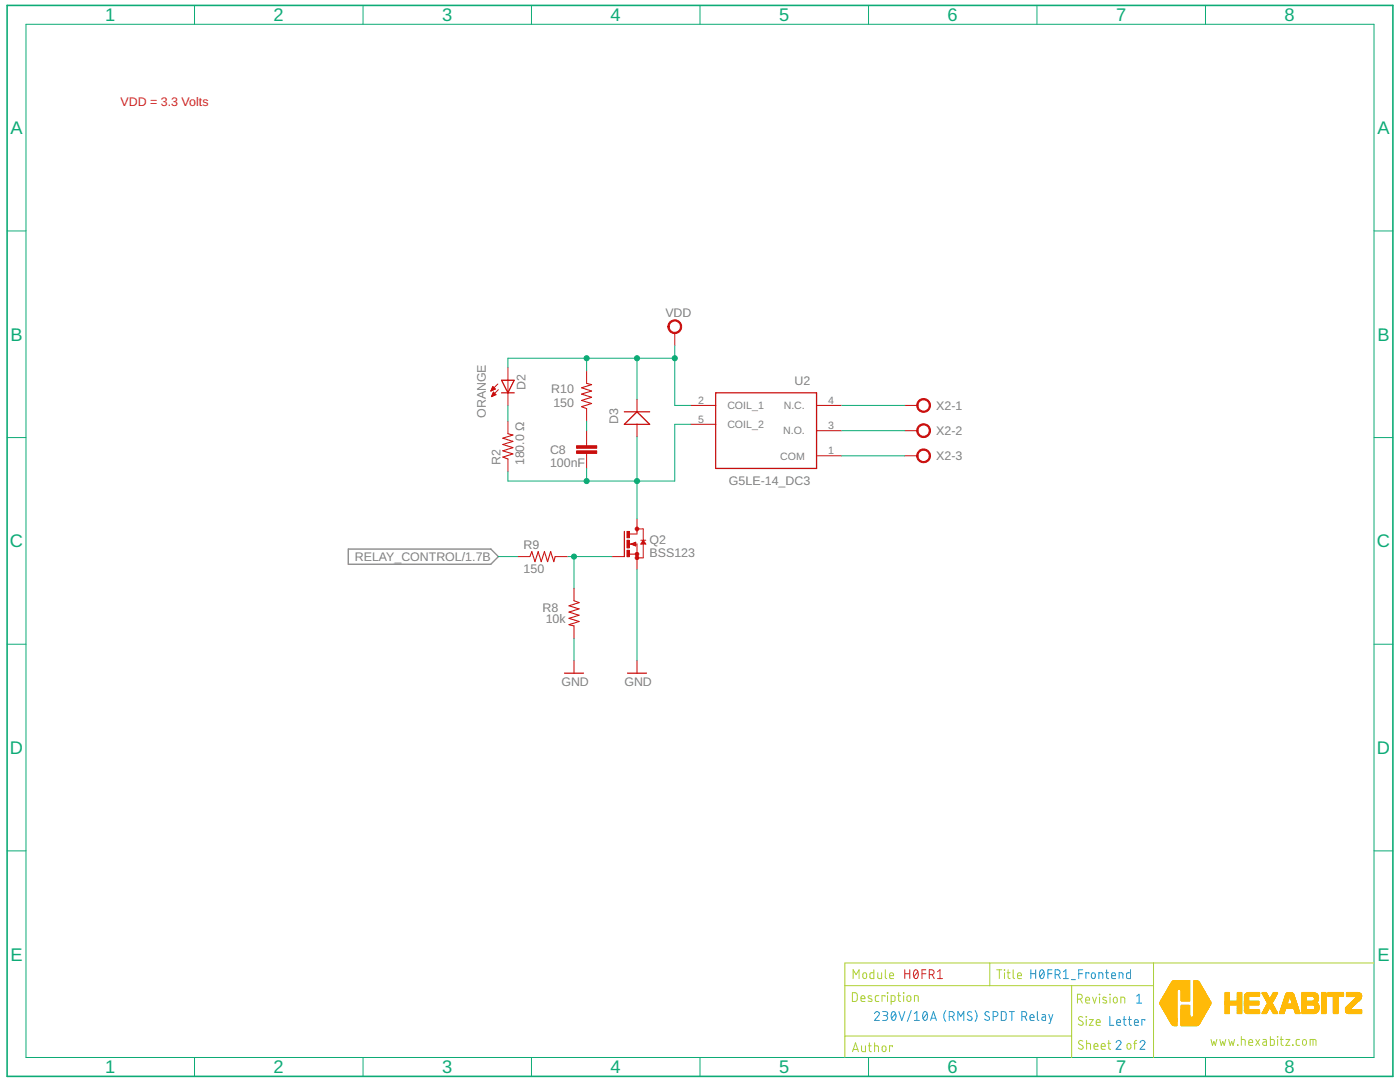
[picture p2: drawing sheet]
<svg xmlns="http://www.w3.org/2000/svg" width="279mm" height="216mm" viewBox="0 0 279 216" stroke-linecap="round" stroke-linejoin="round" font-family="sans-serif">
<defs><g id="words">
<g font-size="3.6" fill="#0dab76">
<text x="21" y="4.3">1</text>
<text x="54.6" y="4.3">2</text>
<text x="88.2" y="4.3">3</text>
<text x="121.9" y="4.3">4</text>
<text x="155.5" y="4.3">5</text>
<text x="189.1" y="4.3">6</text>
<text x="222.8" y="4.3">7</text>
<text x="256.4" y="4.3">8</text>
<text x="2.1" y="26.8">A</text>
<text x="274.9" y="26.8">A</text>
<text x="2.1" y="68">B</text>
<text x="274.9" y="68">B</text>
<text x="2" y="109.2">C</text>
<text x="274.8" y="109.2">C</text>
<text x="2" y="150.5">D</text>
<text x="274.8" y="150.5">D</text>
<text x="2.1" y="191.7">E</text>
<text x="274.9" y="191.7">E</text>
<text x="21" y="214.2">1</text>
<text x="54.6" y="214.2">2</text>
<text x="88.2" y="214.2">3</text>
<text x="121.9" y="214.2">4</text>
<text x="155.5" y="214.2">5</text>
<text x="189.1" y="214.2">6</text>
<text x="222.8" y="214.2">7</text>
<text x="256.4" y="214.2">8</text>
</g>
<text font-size="2.5" fill="#d62525" x="24" y="21.2">VDD = 3.3 Volts</text>
<g font-size="2.5" fill="#808080">
<text x="132.8" y="63.3">VDD</text>
<text x="104.9" y="77.9" transform="rotate(-90 104.9 77.9)">D2</text>
<text x="158.5" y="76.7">U2</text>
<text x="97" y="83.4" transform="rotate(-90 97 83.4)">ORANGE</text>
<text x="110" y="78.5">R10</text>
<text x="110.4" y="81.3">150</text>
<text x="186.8" y="81.8">X2-1</text>
<text x="123.4" y="84.7" transform="rotate(-90 123.4 84.7)">D3</text>
<text x="186.8" y="86.8">X2-2</text>
<text x="99.9" y="92.8" transform="rotate(-90 99.9 92.8)">R2</text>
<text x="104.6" y="92.8" transform="rotate(-90 104.6 92.8)">180.0 Ω</text>
<text x="109.8" y="93.1">100nF</text>
<text x="109.8" y="90.6">C8</text>
<text x="186.8" y="91.8">X2-3</text>
<text x="145.5" y="96.9">G5LE-14_DC3</text>
<text x="70.8" y="111.9">RELAY_CONTROL/1.7B</text>
<text x="104.5" y="109.6">R9</text>
<text x="129.6" y="111.1">BSS123</text>
<text x="129.6" y="108.6">Q2</text>
<text x="104.5" y="114.3">150</text>
<text x="108.3" y="122.2">R8</text>
<text x="108.9" y="124.4">10k</text>
<text x="112" y="136.8">GND</text>
<text x="124.6" y="136.8">GND</text>
</g>
<g font-size="2.1" fill="#808080">
<text x="139.3" y="80.6">2</text>
<text x="145.2" y="81.7">COIL_1</text>
<text x="156.4" y="81.7">N.C.</text>
<text x="165.3" y="80.6">4</text>
<text x="139.3" y="84.3">5</text>
<text x="145.2" y="85.4">COIL_2</text>
<text x="156.3" y="86.7">N.O.</text>
<text x="165.3" y="85.6">3</text>
<text x="155.7" y="91.7">COM</text>
<text x="165.3" y="90.6">1</text>
</g>
</g></defs>
<path d="M69.5 109.6h28.5l1.5 1.5-1.5 1.5h-28.5z" fill="none" stroke="#808080" stroke-width=".25"/>
<path d="M100.1 78.4h2.5M100.1 75.9h2.5l-1.2 2.5zM142.8 78.4h20.2v15.1h-20.2zM124.6 84.7l2.5-2.5 2.5 2.5zM124.6 82.2h5M124.6 106v5.1M126.1 108.6l.6 .2v-.5l-.5 .3M128.4 108.1l.2 .3h-.5zM112.7 134.3h3.7M125.2 134.3h3.8" fill="none" stroke="#c90d0c" stroke-width=".25"/>
<g fill="none" stroke="#c90d0c" stroke-width=".2">
<path d="M98 77.9h.1M98 77.8h.4M98.1 79.1h.1M98.1 77.7h.6M98.1 77.6h.7M98.1 79h.3M98.2 77.4h.5M98.2 78.9h.5M98.3 77.3h.3M98.3 78.8h.7M98.3 77.2h.1M98.3 78.7h.5"/>
<path d="M98.3 77.1l.5 .5-.8 .4zM98.4 78.5h.3M98.4 78.4h.2M98.4 78.3h.1M98.5 78.3l.5 .5-.9 .3zM99.4 76.6l-1.4 1.4M99.5 77.8l-1.4 1.3M101.4 73.4v7.5M117.1 74v2.5M127.1 79.7v2.5M134.7 66.4v2.6M101.4 84.1v2.5"/>
<path d="M101.4 91.6v2.5M117.1 81.5v2.6M117.1 85.9v3M117.1 90.5v3M127.1 84.7v2.5M137.8 80.9h5M137.8 84.7h5M163 91h5M163 80.9h5M163 85.9h5M180.6 91h2.5M180.6 80.9h2.5"/>
<path d="M180.6 85.9h2.5M103.3 111.1h2.4M110.8 111.1h2.5M114.6 117.3v2.6M122.1 111.1h2.5M125.6 108.6h1.5v5M125.6 110.6h1.5M125.9 108.6l1-.4v.7zM127.1 103.5v3.1h-1.5M127.1 105.5h1.3v5.8h-1.3M127.9 107.8h1M128.4 107.8l.5 .8h-1z"/>
<path d="M114.6 124.9v2.5M114.6 131.8v2.5M127.1 131.8v2.5"/>
</g>
<path d="M117.1 76.5l1 .3-2 .6 2 .6-2 .6 2 .7-2 .6 2 .6-2 .7 1 .3M101.4 86.6l1 .2-2 .6 2 .7-2 .6 2 .6-2 .7 2 .6-2 .6 1 .4M105.7 111.1l.4-1 .7 2 .6-2 .6 2 .6-2 .7 2 .6-2 .6 2 .3-1M114.6 119.9l1 .3-2 .7 2 .6-2 .6 2 .7-2 .6 2 .6-2 .7 1 .2" fill="none" stroke="#c90d0c" stroke-width=".21"/>
<g fill="#c90d0c" stroke="#c90d0c" stroke-width=".2">
<path d="M133.7 64.2a1.38 1.38 0 0 1 2.2 .3 1.38 1.38 0 0 1-.9 2 1.38 1.38 0 0 1-1.7-1.3h.2a1.13 1.13 0 0 1 1.6-1.1 1.13 1.13 0 0 1 .3 1.9 1.13 1.13 0 0 1-1.8-.5l-.1-.3h-.2z" fill-rule="evenodd"/>
<path d="M183.3 79.9a1.38 1.38 0 0 1 2.2 .3 1.38 1.38 0 0 1-.8 2 1.38 1.38 0 0 1-1.8-1.3h.3a1.13 1.13 0 0 1 1.6-1.1 1.13 1.13 0 0 1 .3 1.9 1.13 1.13 0 0 1-1.9-.5v-.3h-.3z" fill-rule="evenodd"/>
<path d="M183.3 85a1.38 1.38 0 0 1 2.2 .2 1.38 1.38 0 0 1-.8 2.1 1.38 1.38 0 0 1-1.8-1.4h.3a1.13 1.13 0 0 1 1.6-1 1.13 1.13 0 0 1 .3 1.9 1.13 1.13 0 0 1-1.9-.6v-.3h-.3z" fill-rule="evenodd"/>
<path d="M183.3 90a1.38 1.38 0 0 1 2.2 .3 1.38 1.38 0 0 1-.8 2 1.38 1.38 0 0 1-1.8-1.3h.3a1.12 1.12 0 0 1 1.6-1.1 1.12 1.12 0 0 1 .3 1.9 1.12 1.12 0 0 1-1.9-.6v-.2h-.3z" fill-rule="evenodd"/>
<circle cx="127.1" cy="111.3" r=".36"/>
<circle cx="127.1" cy="110.6" r=".36"/>
<circle cx="127.1" cy="105.5" r=".36"/>
</g>
<g fill="#c90d0c" stroke="#c90d0c" stroke-width=".2">
<path d="M125.1 106h.5v1.3h-.5z"/>
<path d="M125.1 109.8h.5v1.3h-.5z"/>
<path d="M125.1 107.8h.5v1.5h-.5z"/>
<path d="M115.1 90h4v.5h-4z"/>
<path d="M115.1 88.9h4v.6h-4z"/>
</g>
<path d="M1.4 1.1h276.6v213.7h-276.6z" fill="none" stroke="#0dab76" stroke-width=".32"/>
<g fill="none" stroke="#0dab76" stroke-width=".2">
<path d="M5.2 4.8h269v206.2h-269zM38.8 1.1v3.7M72.5 1.1v3.7M106.1 1.1v3.7M139.7 1.1v3.7M173.3 1.1v3.7M206.9 1.1v3.7M240.6 1.1v3.7M1.4 46.1h3.8M274.2 46.1h3.8M117.1 71.5v2.5M127.1 71.5v8.2"/>
<path d="M134.7 69v11.9h3.1M134.7 71.5h-33.3v1.9M1.4 87.3h3.8M101.4 80.9v3.2M117.1 84.1v1.8M117.1 93.5v2.5M127.1 87.2v16.3M137.8 84.7h-3.1v11.3h-33.3v-1.9M168 80.9h12.6M168 91h12.6M168 85.9h12.6M274.2 87.3h3.8"/>
<path d="M99.5 111.1h3.8M113.3 111.1h8.8M114.6 111.1v6.2M127.1 113.6v18.2M1.4 128.5h3.8M114.6 127.4v4.4M274.2 128.5h3.8M1.4 169.8h3.8M274.2 169.8h3.8M38.8 211v3.8M72.5 211v3.8M106.1 211v3.8"/>
<path d="M139.7 211v3.8M173.3 211v3.8M206.9 211v3.8M240.6 211v3.8"/>
</g>
<g fill="#0dab76" stroke="#0dab76" stroke-width=".2">
<circle cx="134.7" cy="71.5" r=".51"/>
<circle cx="127.1" cy="71.5" r=".51"/>
<circle cx="117.1" cy="71.5" r=".51"/>
<circle cx="127.1" cy="96" r=".51"/>
<circle cx="117.1" cy="96" r=".51"/>
<circle cx="114.6" cy="111.1" r=".51"/>
</g>
<g fill="#ffba08" stroke="#ffba08" stroke-width=".2">
<path d="M234.3 204.6l.6 .1z"/>
<path d="M235.7 204.6l3.2 .1z"/>
<path d="M234.1 204.6l.8 .1z"/>
<path d="M235.7 204.6l3.3 .1z"/>
<path d="M234.1 204.6h.8z"/>
<path d="M235.7 204.6h3.4z"/>
<path d="M234 204.6h.9z"/>
<path d="M234 204.5l.9 .1z"/>
<path d="M235.7 204.5l3.5 .1z"/>
<path d="M233.9 204.5h1z"/>
<path d="M235.7 204.5h3.5z"/>
<path d="M233.9 204.4l1 .1z"/>
<path d="M235.7 204.4l3.5 .1z"/>
<path d="M233.9 204.4h1z"/>
<path d="M235.7 204.4h3.6z"/>
<path d="M233.8 204.4h1.1z"/>
<path d="M233.8 204.3l1.1 .1z"/>
<path d="M235.7 204.3l3.7 .1z"/>
<path d="M233.8 204.3h1.1z"/>
<path d="M235.7 204.3h3.7z"/>
<path d="M233.8 204.2l1.1 .1z"/>
<path d="M235.7 204.2l3.7 .1z"/>
<path d="M233.7 204.2h1.2z"/>
<path d="M235.7 204.2h3.8z"/>
<path d="M233.7 204.1l1.2 .1z"/>
<path d="M235.7 204.1l3.8 .1z"/>
<path d="M233.7 204.1h1.2z"/>
<path d="M235.7 204.1h3.8z"/>
<path d="M233.6 204l1.3 .1z"/>
<path d="M235.7 204l3.8 .1z"/>
<path d="M233.6 204h1.3z"/>
<path d="M235.7 204h3.8z"/>
<path d="M235.7 204h3.9z"/>
<path d="M233.6 203.9l1.3 .1z"/>
<path d="M235.7 203.9l3.9 .1z"/>
<path d="M233.5 203.9h1.4z"/>
<path d="M235.7 203.9h3.9z"/>
<path d="M233.5 203.8l1.4 .1z"/>
<path d="M235.7 203.8l3.9 .1z"/>
<path d="M233.5 203.8h1.4z"/>
<path d="M235.7 203.8h3.9z"/>
<path d="M235.7 203.8h4z"/>
<path d="M233.5 203.7l1.4 .1z"/>
<path d="M235.7 203.7l4 .1z"/>
<path d="M233.4 203.7l1.5 .1z"/>
<path d="M233.4 203.7h1.5z"/>
<path d="M235.7 203.7h4.1z"/>
<path d="M233.4 203.6l1.5 .1z"/>
<path d="M235.7 203.6l4.1 .1z"/>
<path d="M233.4 203.6h1.5z"/>
<path d="M235.7 203.6h4.1z"/>
<path d="M233.3 203.6h1.6z"/>
<path d="M233.3 203.5l1.6 .1z"/>
<path d="M235.7 203.5l4.1 .1z"/>
<path d="M233.3 203.5h1.6z"/>
<path d="M235.7 203.5h4.1z"/>
<path d="M233.3 203.4l1.6 .1z"/>
<path d="M235.7 203.4l4.2 .1z"/>
<path d="M233.3 203.4h1.6z"/>
<path d="M235.7 203.4h4.2z"/>
<path d="M233.3 203.3l1.6 .1z"/>
<path d="M235.7 203.3l4.2 .1z"/>
<path d="M233.2 203.3h1.7z"/>
<path d="M235.7 203.3h4.2z"/>
<path d="M235.7 203.3h4.3z"/>
<path d="M233.2 203.2l1.7 .1z"/>
<path d="M235.7 203.2l4.3 .1z"/>
<path d="M233.1 203.2h1.8z"/>
<path d="M235.7 203.2h4.3z"/>
<path d="M233.1 203.1l1.8 .1z"/>
<path d="M235.7 203.1l4.4 .1z"/>
<path d="M233.1 203.1h1.8z"/>
<path d="M235.7 203.1h4.4z"/>
<path d="M233 203.1h1.9z"/>
<path d="M233 203l1.9 .1z"/>
<path d="M235.7 203l4.4 .1z"/>
<path d="M233 203h1.9z"/>
<path d="M235.7 203h2.1z"/>
<path d="M238 203h2.1z"/>
<path d="M233 202.9l1.9 .1z"/>
<path d="M235.7 202.9l2 .1z"/>
<path d="M238 202.9l2.2 .1z"/>
<path d="M233 202.9h1.9z"/>
<path d="M235.7 202.9h1.9z"/>
<path d="M238.1 202.9h2.1z"/>
<path d="M232.9 202.8l2 .1z"/>
<path d="M235.7 202.8l1.9 .1z"/>
<path d="M238.1 202.8l2.1 .1z"/>
<path d="M235.7 202.8l1.8 .1z"/>
<path d="M238.2 202.8l2 .1z"/>
<path d="M232.9 202.8h2z"/>
<path d="M235.7 202.8h1.8z"/>
<path d="M238.2 202.8h2z"/>
<path d="M238.2 202.8h2.1z"/>
<path d="M232.9 202.7l2 .1z"/>
<path d="M235.7 202.7l1.8 .1z"/>
<path d="M238.2 202.7l2.1 .1z"/>
<path d="M232.9 202.7h2z"/>
<path d="M235.7 202.7h1.8z"/>
<path d="M238.3 202.7h2z"/>
<path d="M232.8 202.6l2.1 .1z"/>
<path d="M235.7 202.6l1.8 .1z"/>
<path d="M238.3 202.6l2 .1z"/>
<path d="M235.7 202.6l1.7 .1z"/>
<path d="M232.8 202.6h2.1z"/>
<path d="M235.7 202.6h1.7z"/>
<path d="M238.3 202.6h2z"/>
<path d="M232.8 202.5l2.1 .1z"/>
<path d="M235.7 202.5l1.7 .1z"/>
<path d="M238.3 202.5l2.1 .1z"/>
<path d="M232.7 202.5l2.2 .1z"/>
<path d="M232.7 202.5h2.2z"/>
<path d="M235.7 202.5h1.7z"/>
<path d="M238.3 202.5h2.1z"/>
<path d="M232.7 202.4l2.2 .1z"/>
<path d="M235.7 202.4l1.7 .1z"/>
<path d="M238.3 202.4l2.1 .1z"/>
<path d="M232.7 202.4h2.2z"/>
<path d="M235.7 202.4h1.7z"/>
<path d="M238.3 202.4h2.2z"/>
<path d="M232.6 202.4h2.3z"/>
<path d="M232.6 202.3l2.3 .1z"/>
<path d="M235.7 202.3l1.7 .1z"/>
<path d="M238.3 202.3l2.2 .1z"/>
<path d="M232.6 202.3h2.3z"/>
<path d="M235.7 202.3h1.7z"/>
<path d="M238.3 202.3h2.2z"/>
<path d="M232.6 202.2l2.3 .1z"/>
<path d="M235.7 202.2l1.7 .1z"/>
<path d="M238.3 202.2l2.3 .1z"/>
<path d="M244.5 202.2l.8 .1z"/>
<path d="M247 202.2l.8 .1z"/>
<path d="M248.8 202.2l2.5 .1z"/>
<path d="M251.9 202.2l.8 .1z"/>
<path d="M254.2 202.2l.8 .1z"/>
<path d="M255.3 202.2l.9 .1z"/>
<path d="M258.5 202.2l.9 .1z"/>
<path d="M259.8 202.2l2.5 .1z"/>
<path d="M263.7 202.2l.9 .1z"/>
<path d="M266.1 202.2l.9 .1z"/>
<path d="M269.1 202.2l2.6 .1z"/>
<path d="M232.6 202.2h2.3z"/>
<path d="M235.7 202.2h1.7z"/>
<path d="M238.3 202.2h2.3z"/>
<path d="M244.5 202.2h.8z"/>
<path d="M246.9 202.2h.9z"/>
<path d="M248.7 202.2h2.7z"/>
<path d="M251.9 202.2h.8z"/>
<path d="M254.1 202.2h.9z"/>
<path d="M255.3 202.2h1z"/>
<path d="M258.5 202.2h.9z"/>
<path d="M259.8 202.2h2.7z"/>
<path d="M263.7 202.2h.9z"/>
<path d="M266.1 202.2h.9z"/>
<path d="M268.9 202.2h2.8z"/>
<path d="M251.9 202.2h.9z"/>
<path d="M255.4 202.2h.9z"/>
<path d="M259.8 202.2h2.8z"/>
<path d="M268.8 202.2h3z"/>
<path d="M232.5 202.1l2.4 .1z"/>
<path d="M235.7 202.1l1.7 .1z"/>
<path d="M238.3 202.1l2.3 .1z"/>
<path d="M244.5 202.1l.8 .1z"/>
<path d="M246.9 202.1l.9 .1z"/>
<path d="M248.6 202.1l2.8 .1z"/>
<path d="M251.9 202.1l.9 .1z"/>
<path d="M254.1 202.1l.9 .1z"/>
<path d="M255.4 202.1l.9 .1z"/>
<path d="M258.5 202.1l.9 .1z"/>
<path d="M259.9 202.1l2.8 .1z"/>
<path d="M263.7 202.1l.9 .1z"/>
<path d="M266.1 202.1l.9 .1z"/>
<path d="M268.8 202.1l2.9 .1z"/>
<path d="M232.5 202.1h2.4z"/>
<path d="M235.7 202.1h1.7z"/>
<path d="M238.3 202.1h2.3z"/>
<path d="M244.5 202.1h.8z"/>
<path d="M246.9 202.1h.9z"/>
<path d="M248.6 202.1h2.8z"/>
<path d="M251.9 202.1h.9z"/>
<path d="M254.1 202.1h.9z"/>
<path d="M255.4 202.1h.9z"/>
<path d="M258.5 202.1h.9z"/>
<path d="M259.8 202.1h2.9z"/>
<path d="M263.7 202.1h.9z"/>
<path d="M266.1 202.1h.9z"/>
<path d="M268.8 202.1h2.9z"/>
<path d="M254 202.1h.9z"/>
<path d="M259.9 202.1h2.9z"/>
<path d="M268.7 202.1h3.1z"/>
<path d="M232.5 202l2.4 .1z"/>
<path d="M235.7 202l1.7 .1z"/>
<path d="M238.3 202l2.3 .1z"/>
<path d="M244.5 202l.8 .1z"/>
<path d="M246.9 202l.9 .1z"/>
<path d="M248.5 202l2.9 .1z"/>
<path d="M251.9 202l1 .1z"/>
<path d="M254 202l.9 .1z"/>
<path d="M255.4 202l.9 .1z"/>
<path d="M258.5 202l.9 .1z"/>
<path d="M259.8 202l3 .1z"/>
<path d="M263.7 202l.9 .1z"/>
<path d="M266.1 202l.9 .1z"/>
<path d="M268.7 202l3.1 .1z"/>
<path d="M232.5 202h2.4z"/>
<path d="M235.7 202h1.7z"/>
<path d="M238.3 202h2.4z"/>
<path d="M244.5 202h.8z"/>
<path d="M246.9 202h.9z"/>
<path d="M248.5 202h2.9z"/>
<path d="M251.9 202h1z"/>
<path d="M254 202h.9z"/>
<path d="M255.4 202h.9z"/>
<path d="M258.5 202h.9z"/>
<path d="M259.8 202h3.1z"/>
<path d="M263.7 202h.9z"/>
<path d="M266.1 202h.9z"/>
<path d="M268.6 202h3.1z"/>
<path d="M252 202h.9z"/>
<path d="M254 202h.8z"/>
<path d="M232.4 201.9l2.5 .1z"/>
<path d="M235.7 201.9l1.7 .1z"/>
<path d="M238.3 201.9l2.4 .1z"/>
<path d="M244.5 201.9l.8 .1z"/>
<path d="M246.9 201.9l.9 .1z"/>
<path d="M248.5 201.9l2.9 .1z"/>
<path d="M252 201.9l.9 .1z"/>
<path d="M254 201.9l.8 .1z"/>
<path d="M255.4 201.9l.9 .1z"/>
<path d="M258.5 201.9l.9 .1z"/>
<path d="M259.9 201.9l3.1 .1z"/>
<path d="M263.7 201.9l.9 .1z"/>
<path d="M266.1 201.9l.9 .1z"/>
<path d="M268.6 201.9l3.1 .1z"/>
<path d="M248.4 201.9l3 .1z"/>
<path d="M253.9 201.9l.9 .1z"/>
<path d="M258.4 201.9l1 .1z"/>
<path d="M259.8 201.9l3.2 .1z"/>
<path d="M232.4 201.9h2.5z"/>
<path d="M235.7 201.9h1.7z"/>
<path d="M238.3 201.9h2.5z"/>
<path d="M244.5 201.9h.8z"/>
<path d="M246.9 201.9h.9z"/>
<path d="M248.4 201.9h3z"/>
<path d="M252 201.9h.9z"/>
<path d="M253.9 201.9h.9z"/>
<path d="M255.4 201.9h.9z"/>
<path d="M258.4 201.9h.9z"/>
<path d="M259.8 201.9h3.2z"/>
<path d="M263.7 201.9h.9z"/>
<path d="M266.1 201.9h.9z"/>
<path d="M268.5 201.9h3.3z"/>
<path d="M232.4 201.8l2.5 .1z"/>
<path d="M235.7 201.8l1.7 .1z"/>
<path d="M238.3 201.8l2.5 .1z"/>
<path d="M244.5 201.8l.8 .1z"/>
<path d="M246.9 201.8l.9 .1z"/>
<path d="M248.4 201.8l3 .1z"/>
<path d="M252 201.8l.9 .1z"/>
<path d="M253.9 201.8l.9 .1z"/>
<path d="M255.5 201.8l.9 .1z"/>
<path d="M258.4 201.8l.9 .1z"/>
<path d="M259.8 201.8l3.2 .1z"/>
<path d="M263.7 201.8l.9 .1z"/>
<path d="M266.1 201.8l.9 .1z"/>
<path d="M268.5 201.8l3.3 .1z"/>
<path d="M232.4 201.8h2.5z"/>
<path d="M235.7 201.8h1.7z"/>
<path d="M238.3 201.8h2.5z"/>
<path d="M244.5 201.8h.8z"/>
<path d="M246.9 201.8h.9z"/>
<path d="M248.4 201.8h3z"/>
<path d="M252.1 201.8h.9z"/>
<path d="M253.9 201.8h.9z"/>
<path d="M255.5 201.8h.9z"/>
<path d="M258.4 201.8h.9z"/>
<path d="M259.8 201.8h3.3z"/>
<path d="M263.7 201.8h.9z"/>
<path d="M266.1 201.8h.9z"/>
<path d="M268.5 201.8h3.3z"/>
<path d="M232.3 201.8h2.6z"/>
<path d="M252.1 201.8h.8z"/>
<path d="M259.9 201.8h3.2z"/>
<path d="M268.5 201.8h3.2z"/>
<path d="M232.3 201.7l2.6 .1z"/>
<path d="M235.7 201.7l1.7 .1z"/>
<path d="M238.3 201.7l2.5 .1z"/>
<path d="M244.5 201.7l.8 .1z"/>
<path d="M246.9 201.7l.9 .1z"/>
<path d="M248.3 201.7l3.1 .1z"/>
<path d="M252.1 201.7l.9 .1z"/>
<path d="M253.9 201.7l.8 .1z"/>
<path d="M255.5 201.7l.9 .1z"/>
<path d="M258.4 201.7l.9 .1z"/>
<path d="M259.9 201.7l3.2 .1z"/>
<path d="M263.7 201.7l.9 .1z"/>
<path d="M266.1 201.7l.9 .1z"/>
<path d="M268.5 201.7l3.2 .1z"/>
<path d="M232.3 201.7h2.6z"/>
<path d="M235.7 201.7h1.7z"/>
<path d="M238.3 201.7h2.6z"/>
<path d="M244.5 201.7h.8z"/>
<path d="M246.9 201.7h.9z"/>
<path d="M248.3 201.7h3.1z"/>
<path d="M252.1 201.7h.9z"/>
<path d="M253.8 201.7h.9z"/>
<path d="M255.5 201.7h.9z"/>
<path d="M258.4 201.7h.9z"/>
<path d="M259.8 201.7h3.3z"/>
<path d="M263.7 201.7h.9z"/>
<path d="M266.1 201.7h.9z"/>
<path d="M268.5 201.7h3.2z"/>
<path d="M232.2 201.6l2.7 .1z"/>
<path d="M235.7 201.6l1.7 .1z"/>
<path d="M238.3 201.6l2.6 .1z"/>
<path d="M244.5 201.6l.8 .1z"/>
<path d="M246.9 201.6l.9 .1z"/>
<path d="M248.3 201.6l3.1 .1z"/>
<path d="M252.2 201.6l.8 .1z"/>
<path d="M253.8 201.6l.9 .1z"/>
<path d="M255.5 201.6l1 .1z"/>
<path d="M258.3 201.6l1 .1z"/>
<path d="M259.8 201.6l3.3 .1z"/>
<path d="M263.7 201.6l.9 .1z"/>
<path d="M266.1 201.6l.9 .1z"/>
<path d="M268.5 201.6l3.2 .1z"/>
<path d="M252.2 201.6l.9 .1z"/>
<path d="M232.2 201.6h2.7z"/>
<path d="M235.7 201.6h1.7z"/>
<path d="M238.3 201.6h2.6z"/>
<path d="M244.5 201.6h.8z"/>
<path d="M246.9 201.6h.9z"/>
<path d="M248.3 201.6h3.1z"/>
<path d="M252.2 201.6h.9z"/>
<path d="M253.8 201.6h.9z"/>
<path d="M255.6 201.6h.9z"/>
<path d="M258.3 201.6h1z"/>
<path d="M259.8 201.6h3.4z"/>
<path d="M263.7 201.6h.9z"/>
<path d="M266.1 201.6h.9z"/>
<path d="M268.5 201.6h3.2z"/>
<path d="M232.2 201.5l2.7 .1z"/>
<path d="M235.7 201.5l1.7 .1z"/>
<path d="M238.3 201.5l2.6 .1z"/>
<path d="M244.5 201.5l.8 .1z"/>
<path d="M246.9 201.5l.9 .1z"/>
<path d="M248.3 201.5l3.1 .1z"/>
<path d="M252.2 201.5l.9 .1z"/>
<path d="M253.7 201.5l.9 .1z"/>
<path d="M255.6 201.5l.9 .1z"/>
<path d="M258.3 201.5l.9 .1z"/>
<path d="M259.8 201.5l3.4 .1z"/>
<path d="M263.7 201.5l.9 .1z"/>
<path d="M266.1 201.5l.9 .1z"/>
<path d="M268.5 201.5l3.2 .1z"/>
<path d="M232.2 201.5h2.7z"/>
<path d="M235.7 201.5h1.7z"/>
<path d="M238.3 201.5h2.7z"/>
<path d="M244.5 201.5h.8z"/>
<path d="M246.9 201.5h.9z"/>
<path d="M248.3 201.5h3.1z"/>
<path d="M252.2 201.5h.9z"/>
<path d="M253.7 201.5h.9z"/>
<path d="M255.6 201.5h.9z"/>
<path d="M258.3 201.5h.9z"/>
<path d="M259.8 201.5h3.4z"/>
<path d="M263.7 201.5h.9z"/>
<path d="M266.1 201.5h.9z"/>
<path d="M268.5 201.5h3.2z"/>
<path d="M248.3 201.5h.9z"/>
<path d="M252.3 201.5h.9z"/>
<path d="M259.8 201.5h.9z"/>
<path d="M262.2 201.5h1z"/>
<path d="M232.1 201.4l2.8 .1z"/>
<path d="M235.7 201.4l1.7 .1z"/>
<path d="M238.3 201.4l2.7 .1z"/>
<path d="M244.5 201.4l.8 .1z"/>
<path d="M246.9 201.4l.9 .1z"/>
<path d="M248.3 201.4l.9 .1z"/>
<path d="M252.3 201.4l.9 .1z"/>
<path d="M253.7 201.4l.9 .1z"/>
<path d="M255.6 201.4l.9 .1z"/>
<path d="M258.3 201.4l.9 .1z"/>
<path d="M259.8 201.4l.9 .1z"/>
<path d="M262.3 201.4l.9 .1z"/>
<path d="M263.7 201.4l.9 .1z"/>
<path d="M266.1 201.4l.9 .1z"/>
<path d="M268.5 201.4l1 .1z"/>
<path d="M232.1 201.4h2.8z"/>
<path d="M235.7 201.4h1.7z"/>
<path d="M238.3 201.4h2.7z"/>
<path d="M244.5 201.4h.8z"/>
<path d="M246.9 201.4h.9z"/>
<path d="M248.3 201.4h.9z"/>
<path d="M252.3 201.4h.9z"/>
<path d="M253.7 201.4h.9z"/>
<path d="M255.6 201.4h.9z"/>
<path d="M258.3 201.4h.9z"/>
<path d="M259.8 201.4h.9z"/>
<path d="M262.3 201.4h.9z"/>
<path d="M263.7 201.4h.9z"/>
<path d="M266.1 201.4h.9z"/>
<path d="M268.5 201.4h1z"/>
<path d="M238.3 201.4h2.8z"/>
<path d="M255.6 201.4h1z"/>
<path d="M268.5 201.4h.9z"/>
<path d="M232.1 201.3l2.8 .1z"/>
<path d="M235.7 201.3l1.7 .1z"/>
<path d="M238.3 201.3l2.8 .1z"/>
<path d="M244.5 201.3l.8 .1z"/>
<path d="M246.9 201.3l.9 .1z"/>
<path d="M248.3 201.3l.9 .1z"/>
<path d="M252.3 201.3l.9 .1z"/>
<path d="M253.6 201.3l1 .1z"/>
<path d="M255.6 201.3l.9 .1z"/>
<path d="M258.2 201.3l1 .1z"/>
<path d="M259.8 201.3l.9 .1z"/>
<path d="M262.4 201.3l.8 .1z"/>
<path d="M263.7 201.3l.9 .1z"/>
<path d="M266.1 201.3l.9 .1z"/>
<path d="M268.5 201.3l1 .1z"/>
<path d="M252.3 201.3l1 .1z"/>
<path d="M253.6 201.3l.9 .1z"/>
<path d="M255.6 201.3l1 .1z"/>
<path d="M232 201.3h2.9z"/>
<path d="M235.7 201.3h1.7z"/>
<path d="M238.3 201.3h2.8z"/>
<path d="M244.5 201.3h.8z"/>
<path d="M246.9 201.3h.9z"/>
<path d="M248.3 201.3h.9z"/>
<path d="M252.3 201.3h.9z"/>
<path d="M253.6 201.3h.9z"/>
<path d="M255.6 201.3h1z"/>
<path d="M258.2 201.3h.9z"/>
<path d="M259.8 201.3h.9z"/>
<path d="M262.4 201.3h.8z"/>
<path d="M263.7 201.3h.9z"/>
<path d="M266.1 201.3h.9z"/>
<path d="M268.5 201.3h1z"/>
<path d="M255.7 201.3h.9z"/>
<path d="M268.5 201.3h1.1z"/>
<path d="M232 201.2l2.9 .1z"/>
<path d="M235.7 201.2l1.7 .1z"/>
<path d="M238.3 201.2l2.8 .1z"/>
<path d="M244.5 201.2l.8 .1z"/>
<path d="M246.9 201.2l.9 .1z"/>
<path d="M248.3 201.2l.9 .1z"/>
<path d="M252.4 201.2l.9 .1z"/>
<path d="M253.5 201.2l1 .1z"/>
<path d="M255.7 201.2l.9 .1z"/>
<path d="M258.2 201.2l.9 .1z"/>
<path d="M259.8 201.2l.9 .1z"/>
<path d="M262.4 201.2l.8 .1z"/>
<path d="M263.7 201.2l.9 .1z"/>
<path d="M266.1 201.2l.9 .1z"/>
<path d="M268.5 201.2l1.1 .1z"/>
<path d="M232 201.2h2.9z"/>
<path d="M235.7 201.2h1.7z"/>
<path d="M238.3 201.2h2.9z"/>
<path d="M244.5 201.2h.8z"/>
<path d="M246.9 201.2h.9z"/>
<path d="M248.3 201.2h.9z"/>
<path d="M252.4 201.2h.9z"/>
<path d="M253.5 201.2h1z"/>
<path d="M255.7 201.2h.9z"/>
<path d="M258.2 201.2h.9z"/>
<path d="M259.8 201.2h.9z"/>
<path d="M262.4 201.2h.8z"/>
<path d="M263.7 201.2h.9z"/>
<path d="M266.1 201.2h.9z"/>
<path d="M268.5 201.2h1.1z"/>
<path d="M232 201.1l2.9 .1z"/>
<path d="M235.7 201.1l1.7 .1z"/>
<path d="M238.3 201.1l2.9 .1z"/>
<path d="M244.5 201.1l.8 .1z"/>
<path d="M246.9 201.1l.9 .1z"/>
<path d="M248.3 201.1l.9 .1z"/>
<path d="M252.4 201.1l.9 .1z"/>
<path d="M253.5 201.1l.9 .1z"/>
<path d="M255.7 201.1l.9 .1z"/>
<path d="M258.2 201.1l.9 .1z"/>
<path d="M259.8 201.1l.9 .1z"/>
<path d="M262.5 201.1l.8 .1z"/>
<path d="M263.7 201.1l.9 .1z"/>
<path d="M266.1 201.1l.9 .1z"/>
<path d="M268.5 201.1l1.1 .1z"/>
<path d="M231.9 201.1l3 .1z"/>
<path d="M255.7 201.1l3.4 .1z"/>
<path d="M262.4 201.1l.9 .1z"/>
<path d="M268.5 201.1l1.2 .1z"/>
<path d="M231.9 201.1h3z"/>
<path d="M235.7 201.1h1.7z"/>
<path d="M238.3 201.1h2.9z"/>
<path d="M244.5 201.1h.8z"/>
<path d="M246.9 201.1h.9z"/>
<path d="M248.3 201.1h.9z"/>
<path d="M252.5 201.1h.8z"/>
<path d="M253.5 201.1h.9z"/>
<path d="M255.7 201.1h3.4z"/>
<path d="M259.8 201.1h.9z"/>
<path d="M262.4 201.1h.9z"/>
<path d="M263.7 201.1h.9z"/>
<path d="M266.1 201.1h.9z"/>
<path d="M268.6 201.1h1.1z"/>
<path d="M231.9 201l3 .1z"/>
<path d="M235.7 201l1.7 .1z"/>
<path d="M238.3 201l2.9 .1z"/>
<path d="M244.5 201l.8 .1z"/>
<path d="M246.9 201l.9 .1z"/>
<path d="M248.3 201l.9 .1z"/>
<path d="M252.5 201l.9 .1z"/>
<path d="M253.5 201l.9 .1z"/>
<path d="M255.7 201l3.4 .1z"/>
<path d="M259.8 201l.9 .1z"/>
<path d="M262.4 201l.9 .1z"/>
<path d="M263.7 201l.9 .1z"/>
<path d="M266.1 201l.9 .1z"/>
<path d="M268.6 201l1.1 .1z"/>
<path d="M255.8 201l3.3 .1z"/>
<path d="M268.6 201l1.2 .1z"/>
<path d="M231.9 201h3z"/>
<path d="M235.7 201h1.7z"/>
<path d="M238.3 201h3z"/>
<path d="M244.5 201h.8z"/>
<path d="M246.9 201h.9z"/>
<path d="M248.3 201h.9z"/>
<path d="M252.5 201h.9z"/>
<path d="M253.4 201h.9z"/>
<path d="M255.8 201h3.3z"/>
<path d="M259.8 201h.9z"/>
<path d="M262.4 201h.9z"/>
<path d="M263.7 201h.9z"/>
<path d="M266.1 201h.9z"/>
<path d="M268.6 201h1.2z"/>
<path d="M252.5 201h1.8z"/>
<path d="M268.6 201h1.3z"/>
<path d="M231.8 200.9l3.1 .1z"/>
<path d="M235.7 200.9l1.7 .1z"/>
<path d="M238.3 200.9l3 .1z"/>
<path d="M244.5 200.9l.8 .1z"/>
<path d="M246.9 200.9l.9 .1z"/>
<path d="M248.3 200.9l.9 .1z"/>
<path d="M252.6 200.9l1.7 .1z"/>
<path d="M255.8 200.9l3.2 .1z"/>
<path d="M259.8 200.9l.9 .1z"/>
<path d="M262.4 200.9l.9 .1z"/>
<path d="M263.7 200.9l.9 .1z"/>
<path d="M266.1 200.9l.9 .1z"/>
<path d="M268.7 200.9l1.2 .1z"/>
<path d="M231.8 200.9h3.1z"/>
<path d="M235.7 200.9h1.7z"/>
<path d="M238.3 200.9h3.1z"/>
<path d="M244.5 200.9h.8z"/>
<path d="M246.9 200.9h.9z"/>
<path d="M248.3 200.9h.9z"/>
<path d="M252.6 200.9h1.7z"/>
<path d="M255.8 200.9h3.2z"/>
<path d="M259.8 200.9h.9z"/>
<path d="M262.4 200.9h.9z"/>
<path d="M263.7 200.9h.9z"/>
<path d="M266.1 200.9h.9z"/>
<path d="M268.7 200.9h1.2z"/>
<path d="M268.8 200.9h1.2z"/>
<path d="M231.8 200.8l3.1 .1z"/>
<path d="M235.7 200.8l1.7 .1z"/>
<path d="M238.3 200.8l3.1 .1z"/>
<path d="M244.5 200.8l.8 .1z"/>
<path d="M246.9 200.8l.9 .1z"/>
<path d="M248.3 200.8l.9 .1z"/>
<path d="M252.6 200.8l1.7 .1z"/>
<path d="M255.8 200.8l3.2 .1z"/>
<path d="M259.8 200.8l.9 .1z"/>
<path d="M262.4 200.8l.9 .1z"/>
<path d="M263.7 200.8l.9 .1z"/>
<path d="M266.1 200.8l.9 .1z"/>
<path d="M268.8 200.8l1.2 .1z"/>
<path d="M231.8 200.8h3.1z"/>
<path d="M235.7 200.8h1.7z"/>
<path d="M238.3 200.8h3.1z"/>
<path d="M244.5 200.8h.8z"/>
<path d="M246.9 200.8h.9z"/>
<path d="M248.3 200.8h.9z"/>
<path d="M252.6 200.8h1.6z"/>
<path d="M255.8 200.8h3.2z"/>
<path d="M259.8 200.8h.9z"/>
<path d="M262.5 200.8h.8z"/>
<path d="M263.7 200.8h.9z"/>
<path d="M266.1 200.8h.9z"/>
<path d="M268.8 200.8h1.2z"/>
<path d="M231.7 200.8h3.2z"/>
<path d="M262.4 200.8h.9z"/>
<path d="M268.8 200.8h1.3z"/>
<path d="M231.7 200.7l3.2 .1z"/>
<path d="M235.7 200.7l1.7 .1z"/>
<path d="M238.3 200.7l3.1 .1z"/>
<path d="M244.5 200.7l.8 .1z"/>
<path d="M246.9 200.7l.9 .1z"/>
<path d="M248.3 200.7l.9 .1z"/>
<path d="M252.7 200.7l1.5 .1z"/>
<path d="M255.8 200.7l3.2 .1z"/>
<path d="M259.8 200.7l.9 .1z"/>
<path d="M262.4 200.7l.8 .1z"/>
<path d="M263.7 200.7l.9 .1z"/>
<path d="M266.1 200.7l.9 .1z"/>
<path d="M268.9 200.7l1.2 .1z"/>
<path d="M231.7 200.7h3.2z"/>
<path d="M235.7 200.7h1.7z"/>
<path d="M238.3 200.7h3.1z"/>
<path d="M244.5 200.7h.8z"/>
<path d="M246.9 200.7h.9z"/>
<path d="M248.3 200.7h.9z"/>
<path d="M252.7 200.7h1.5z"/>
<path d="M255.8 200.7h3.1z"/>
<path d="M259.8 200.7h.9z"/>
<path d="M262.4 200.7h.8z"/>
<path d="M263.7 200.7h.9z"/>
<path d="M266.1 200.7h.9z"/>
<path d="M268.9 200.7h1.2z"/>
<path d="M268.9 200.7h1.3z"/>
<path d="M231.7 200.6l3.2 .1z"/>
<path d="M235.7 200.6l1.7 .1z"/>
<path d="M238.3 200.6l3.2 .1z"/>
<path d="M244.5 200.6l.8 .1z"/>
<path d="M246.9 200.6l.9 .1z"/>
<path d="M248.3 200.6l.9 .1z"/>
<path d="M252.7 200.6l1.5 .1z"/>
<path d="M255.8 200.6l3.1 .1z"/>
<path d="M259.8 200.6l.9 .1z"/>
<path d="M262.3 200.6l.9 .1z"/>
<path d="M263.7 200.6l.9 .1z"/>
<path d="M266.1 200.6l.9 .1z"/>
<path d="M269 200.6l1.2 .1z"/>
<path d="M231.6 200.6h3.3z"/>
<path d="M235.7 200.6h1.7z"/>
<path d="M238.3 200.6h3.2z"/>
<path d="M244.5 200.6h.8z"/>
<path d="M246.9 200.6h.9z"/>
<path d="M248.3 200.6h.9z"/>
<path d="M252.7 200.6h1.4z"/>
<path d="M255.9 200.6h3z"/>
<path d="M259.8 200.6h.9z"/>
<path d="M262.3 200.6h.9z"/>
<path d="M263.7 200.6h.9z"/>
<path d="M266.1 200.6h.9z"/>
<path d="M269 200.6h1.2z"/>
<path d="M244.5 200.6h.9z"/>
<path d="M269 200.6h1.3z"/>
<path d="M231.6 200.5l3.3 .1z"/>
<path d="M238.3 200.5l3.2 .1z"/>
<path d="M244.5 200.5l.9 .1z"/>
<path d="M246.9 200.5l.9 .1z"/>
<path d="M248.3 200.5l1 .1z"/>
<path d="M252.8 200.5l1.3 .1z"/>
<path d="M255.9 200.5l3 .1z"/>
<path d="M259.9 200.5l.9 .1z"/>
<path d="M262.1 200.5l1.1 .1z"/>
<path d="M263.7 200.5l.9 .1z"/>
<path d="M266.1 200.5l.9 .1z"/>
<path d="M269.1 200.5l1.2 .1z"/>
<path d="M231.6 200.5h3.3z"/>
<path d="M238.3 200.5h3.2z"/>
<path d="M244.5 200.5h.9z"/>
<path d="M246.9 200.5h.9z"/>
<path d="M248.3 200.5h1z"/>
<path d="M252.8 200.5h1.3z"/>
<path d="M255.9 200.5h3z"/>
<path d="M259.8 200.5h1z"/>
<path d="M262.1 200.5h1.1z"/>
<path d="M263.7 200.5h.9z"/>
<path d="M266.1 200.5h.9z"/>
<path d="M269.1 200.5h1.2z"/>
<path d="M238.3 200.5h3.3z"/>
<path d="M244.5 200.5h3.3z"/>
<path d="M248.3 200.5h2.9z"/>
<path d="M255.9 200.5h2.9z"/>
<path d="M259.8 200.5h3.3z"/>
<path d="M269.1 200.5h1.3z"/>
<path d="M231.5 200.4l3.4 .1z"/>
<path d="M238.3 200.4l3.3 .1z"/>
<path d="M244.5 200.4l3.3 .1z"/>
<path d="M248.3 200.4l2.9 .1z"/>
<path d="M252.8 200.4l1.2 .1z"/>
<path d="M255.9 200.4l2.9 .1z"/>
<path d="M259.8 200.4l3.3 .1z"/>
<path d="M263.7 200.4l.9 .1z"/>
<path d="M266.1 200.4l.9 .1z"/>
<path d="M269.2 200.4l1.2 .1z"/>
<path d="M231.5 200.4h3.4z"/>
<path d="M238.3 200.4h3.3z"/>
<path d="M244.5 200.4h3.3z"/>
<path d="M248.3 200.4h2.9z"/>
<path d="M252.8 200.4h1.2z"/>
<path d="M255.9 200.4h2.9z"/>
<path d="M259.8 200.4h3.3z"/>
<path d="M263.7 200.4h.9z"/>
<path d="M266.1 200.4h.9z"/>
<path d="M269.2 200.4h1.3z"/>
<path d="M252.9 200.4h1.1z"/>
<path d="M259.9 200.4h3.2z"/>
<path d="M231.5 200.3l3.4 .1z"/>
<path d="M238.3 200.3l3.4 .1z"/>
<path d="M244.5 200.3l3.3 .1z"/>
<path d="M248.3 200.3l2.9 .1z"/>
<path d="M252.9 200.3l1.1 .1z"/>
<path d="M256 200.3l.9 .1z"/>
<path d="M257.9 200.3l.9 .1z"/>
<path d="M259.8 200.3l3.3 .1z"/>
<path d="M263.7 200.3l.9 .1z"/>
<path d="M266.1 200.3l.9 .1z"/>
<path d="M269.3 200.3l1.2 .1z"/>
<path d="M231.5 200.3h3.4z"/>
<path d="M238.3 200.3h3.4z"/>
<path d="M244.5 200.3h3.3z"/>
<path d="M248.3 200.3h2.9z"/>
<path d="M252.9 200.3h1.1z"/>
<path d="M256 200.3h.9z"/>
<path d="M257.9 200.3h.9z"/>
<path d="M259.8 200.3h3.2z"/>
<path d="M263.7 200.3h.9z"/>
<path d="M266.1 200.3h.9z"/>
<path d="M269.3 200.3h1.3z"/>
<path d="M252.9 200.3h1z"/>
<path d="M269.4 200.3h1.2z"/>
<path d="M231.5 200.2l3.4 .1z"/>
<path d="M238.3 200.2l3.4 .1z"/>
<path d="M244.5 200.2l3.3 .1z"/>
<path d="M248.3 200.2l2.9 .1z"/>
<path d="M252.9 200.2l1 .1z"/>
<path d="M256 200.2l.9 .1z"/>
<path d="M257.9 200.2l.9 .1z"/>
<path d="M259.9 200.2l3.1 .1z"/>
<path d="M263.7 200.2l.9 .1z"/>
<path d="M266.1 200.2l.9 .1z"/>
<path d="M269.4 200.2l1.2 .1z"/>
<path d="M231.5 200.2h3.4z"/>
<path d="M238.3 200.2h3.4z"/>
<path d="M244.5 200.2h3.3z"/>
<path d="M248.3 200.2h2.9z"/>
<path d="M252.9 200.2h1z"/>
<path d="M256 200.2h.9z"/>
<path d="M257.9 200.2h.9z"/>
<path d="M259.8 200.2h3.1z"/>
<path d="M263.7 200.2h.9z"/>
<path d="M266.1 200.2h.9z"/>
<path d="M269.4 200.2h1.3z"/>
<path d="M253 200.2h.9z"/>
<path d="M269.5 200.2h1.2z"/>
<path d="M231.5 200.1l3.4 .1z"/>
<path d="M238.3 200.1l3.4 .1z"/>
<path d="M244.5 200.1l3.3 .1z"/>
<path d="M248.3 200.1l2.9 .1z"/>
<path d="M253 200.1l.9 .1z"/>
<path d="M256 200.1l.9 .1z"/>
<path d="M257.9 200.1l.9 .1z"/>
<path d="M259.8 200.1l3 .1z"/>
<path d="M263.7 200.1l.9 .1z"/>
<path d="M266.1 200.1l.9 .1z"/>
<path d="M269.5 200.1l1.2 .1z"/>
<path d="M256.1 200.1l.8 .1z"/>
<path d="M269.5 200.1l1.3 .1z"/>
<path d="M231.5 200.1h3.4z"/>
<path d="M238.3 200.1h3.4z"/>
<path d="M244.5 200.1h3.3z"/>
<path d="M248.3 200.1h2.9z"/>
<path d="M252.9 200.1h1z"/>
<path d="M256.1 200.1h.8z"/>
<path d="M257.8 200.1h1z"/>
<path d="M259.8 200.1h3z"/>
<path d="M263.7 200.1h.9z"/>
<path d="M266.1 200.1h.9z"/>
<path d="M269.6 200.1h1.2z"/>
<path d="M231.5 200l3.4 .1z"/>
<path d="M238.3 200l3.4 .1z"/>
<path d="M244.5 200l3.3 .1z"/>
<path d="M248.3 200l2.9 .1z"/>
<path d="M252.9 200l1.1 .1z"/>
<path d="M256.1 200l.9 .1z"/>
<path d="M257.8 200l.9 .1z"/>
<path d="M259.9 200l2.9 .1z"/>
<path d="M263.7 200l.9 .1z"/>
<path d="M266.1 200l.9 .1z"/>
<path d="M269.6 200l1.2 .1z"/>
<path d="M231.5 200h3.4z"/>
<path d="M238.3 200h3.4z"/>
<path d="M244.5 200h3.3z"/>
<path d="M248.3 200h2.9z"/>
<path d="M252.9 200h1.1z"/>
<path d="M256.1 200h.9z"/>
<path d="M257.8 200h.9z"/>
<path d="M259.9 200h2.9z"/>
<path d="M263.7 200h.9z"/>
<path d="M266.1 200h.9z"/>
<path d="M269.6 200h1.2z"/>
<path d="M259.8 200h3z"/>
<path d="M269.7 200h1.2z"/>
<path d="M231.5 199.9l3.4 .1z"/>
<path d="M238.3 199.9l3.4 .1z"/>
<path d="M244.5 199.9l3.3 .1z"/>
<path d="M248.3 199.9l2.9 .1z"/>
<path d="M252.9 199.9l1.1 .1z"/>
<path d="M256.1 199.9l.9 .1z"/>
<path d="M257.8 199.9l.9 .1z"/>
<path d="M259.8 199.9l3 .1z"/>
<path d="M263.7 199.9l.9 .1z"/>
<path d="M266.1 199.9l.9 .1z"/>
<path d="M269.7 199.9l1.2 .1z"/>
<path d="M231.5 199.9h3.4z"/>
<path d="M238.3 199.9h3.3z"/>
<path d="M244.5 199.9h3.3z"/>
<path d="M248.3 199.9h2.9z"/>
<path d="M252.9 199.9h1.1z"/>
<path d="M256.1 199.9h.9z"/>
<path d="M257.8 199.9h.9z"/>
<path d="M259.8 199.9h3.1z"/>
<path d="M263.7 199.9h.9z"/>
<path d="M266.1 199.9h.9z"/>
<path d="M269.7 199.9h1.3z"/>
<path d="M231.6 199.9h3.3z"/>
<path d="M252.8 199.9h1.2z"/>
<path d="M231.6 199.8l3.3 .1z"/>
<path d="M238.3 199.8l3.3 .1z"/>
<path d="M244.5 199.8l3.3 .1z"/>
<path d="M248.3 199.8l2.9 .1z"/>
<path d="M252.8 199.8l1.2 .1z"/>
<path d="M256.1 199.8l.9 .1z"/>
<path d="M257.8 199.8l.9 .1z"/>
<path d="M259.9 199.8l3.1 .1z"/>
<path d="M263.7 199.8l.9 .1z"/>
<path d="M266.1 199.8l.9 .1z"/>
<path d="M269.8 199.8l1.2 .1z"/>
<path d="M252.8 199.8l1.3 .1z"/>
<path d="M257.7 199.8l.9 .1z"/>
<path d="M269.8 199.8l1.3 .1z"/>
<path d="M231.6 199.8h3.3z"/>
<path d="M238.3 199.8h3.2z"/>
<path d="M244.5 199.8h3.3z"/>
<path d="M248.3 199.8h2.9z"/>
<path d="M252.8 199.8h1.3z"/>
<path d="M256.2 199.8h.8z"/>
<path d="M257.7 199.8h.9z"/>
<path d="M259.8 199.8h3.2z"/>
<path d="M263.7 199.8h.9z"/>
<path d="M266.1 199.8h.9z"/>
<path d="M269.9 199.8h1.2z"/>
<path d="M231.6 199.7l3.3 .1z"/>
<path d="M238.3 199.7l3.2 .1z"/>
<path d="M244.5 199.7l.9 .1z"/>
<path d="M246.9 199.7l.9 .1z"/>
<path d="M248.3 199.7l1 .1z"/>
<path d="M252.8 199.7l1.3 .1z"/>
<path d="M256.2 199.7l.8 .1z"/>
<path d="M257.7 199.7l.9 .1z"/>
<path d="M259.9 199.7l.9 .1z"/>
<path d="M262 199.7l1 .1z"/>
<path d="M263.7 199.7l.9 .1z"/>
<path d="M266.1 199.7l.9 .1z"/>
<path d="M269.9 199.7l1.3 .1z"/>
<path d="M231.6 199.7h3.3z"/>
<path d="M238.3 199.7h3.2z"/>
<path d="M244.5 199.7h.8z"/>
<path d="M246.9 199.7h.9z"/>
<path d="M248.3 199.7h1z"/>
<path d="M252.7 199.7h1.4z"/>
<path d="M256.2 199.7h.8z"/>
<path d="M257.7 199.7h.9z"/>
<path d="M259.8 199.7h1z"/>
<path d="M262 199.7h1z"/>
<path d="M263.7 199.7h.9z"/>
<path d="M266.1 199.7h.9z"/>
<path d="M269.9 199.7h1.3z"/>
<path d="M235.7 199.7h1.8z"/>
<path d="M248.3 199.7h.9z"/>
<path d="M252.7 199.7h1.5z"/>
<path d="M256.1 199.7h1z"/>
<path d="M259.8 199.7h.9z"/>
<path d="M262.1 199.7h1z"/>
<path d="M270 199.7h1.3z"/>
<path d="M231.7 199.6l3.2 .1z"/>
<path d="M235.7 199.6l1.7 .1z"/>
<path d="M238.3 199.6l3.1 .1z"/>
<path d="M244.5 199.6l.8 .1z"/>
<path d="M246.9 199.6l.9 .1z"/>
<path d="M248.3 199.6l.9 .1z"/>
<path d="M252.7 199.6l1.5 .1z"/>
<path d="M256.2 199.6l.9 .1z"/>
<path d="M257.7 199.6l.9 .1z"/>
<path d="M259.8 199.6l.9 .1z"/>
<path d="M262.2 199.6l.8 .1z"/>
<path d="M263.7 199.6l.9 .1z"/>
<path d="M266.1 199.6l.9 .1z"/>
<path d="M270 199.6l1.3 .1z"/>
<path d="M231.7 199.6h3.2z"/>
<path d="M235.7 199.6h1.7z"/>
<path d="M238.3 199.6h3.1z"/>
<path d="M244.5 199.6h.8z"/>
<path d="M246.9 199.6h.9z"/>
<path d="M248.3 199.6h.9z"/>
<path d="M252.7 199.6h1.5z"/>
<path d="M256.2 199.6h.9z"/>
<path d="M257.7 199.6h.9z"/>
<path d="M259.8 199.6h.9z"/>
<path d="M262.2 199.6h.9z"/>
<path d="M263.7 199.6h.9z"/>
<path d="M266.1 199.6h.9z"/>
<path d="M270 199.6h1.3z"/>
<path d="M262.3 199.6h.8z"/>
<path d="M270.1 199.6h1.3z"/>
<path d="M231.7 199.5l3.2 .1z"/>
<path d="M235.7 199.5l1.7 .1z"/>
<path d="M238.3 199.5l3.1 .1z"/>
<path d="M244.5 199.5l.8 .1z"/>
<path d="M246.9 199.5l.9 .1z"/>
<path d="M248.3 199.5l.9 .1z"/>
<path d="M252.6 199.5l1.6 .1z"/>
<path d="M256.2 199.5l.9 .1z"/>
<path d="M257.7 199.5l.9 .1z"/>
<path d="M259.8 199.5l.9 .1z"/>
<path d="M262.3 199.5l.8 .1z"/>
<path d="M263.7 199.5l.9 .1z"/>
<path d="M266.1 199.5l.9 .1z"/>
<path d="M270.1 199.5l1.3 .1z"/>
<path d="M270.2 199.5l1.2 .1z"/>
<path d="M231.8 199.5h3.1z"/>
<path d="M235.7 199.5h1.7z"/>
<path d="M238.3 199.5h3.1z"/>
<path d="M244.5 199.5h.8z"/>
<path d="M246.9 199.5h.9z"/>
<path d="M248.3 199.5h.9z"/>
<path d="M252.6 199.5h1.7z"/>
<path d="M256.2 199.5h.9z"/>
<path d="M257.6 199.5h1z"/>
<path d="M259.8 199.5h.9z"/>
<path d="M262.3 199.5h.8z"/>
<path d="M263.7 199.5h.9z"/>
<path d="M266.1 199.5h.9z"/>
<path d="M270.2 199.5h1.2z"/>
<path d="M257.7 199.5h.9z"/>
<path d="M270.2 199.5h1.3z"/>
<path d="M231.8 199.4l3.1 .1z"/>
<path d="M235.7 199.4l1.7 .1z"/>
<path d="M238.3 199.4l3.1 .1z"/>
<path d="M244.5 199.4l.8 .1z"/>
<path d="M246.9 199.4l.9 .1z"/>
<path d="M248.3 199.4l.9 .1z"/>
<path d="M252.6 199.4l1.7 .1z"/>
<path d="M256.3 199.4l.9 .1z"/>
<path d="M257.7 199.4l.9 .1z"/>
<path d="M259.8 199.4l.9 .1z"/>
<path d="M262.3 199.4l.8 .1z"/>
<path d="M263.7 199.4l.9 .1z"/>
<path d="M266.1 199.4l.9 .1z"/>
<path d="M270.2 199.4l1.3 .1z"/>
<path d="M231.8 199.4h3.1z"/>
<path d="M235.7 199.4h1.7z"/>
<path d="M238.3 199.4h3z"/>
<path d="M244.5 199.4h.8z"/>
<path d="M246.9 199.4h.9z"/>
<path d="M248.3 199.4h.9z"/>
<path d="M252.6 199.4h1.7z"/>
<path d="M256.2 199.4h1z"/>
<path d="M257.6 199.4h1z"/>
<path d="M259.8 199.4h.9z"/>
<path d="M262.3 199.4h.8z"/>
<path d="M263.7 199.4h.9z"/>
<path d="M266.1 199.4h.9z"/>
<path d="M270.3 199.4h1.2z"/>
<path d="M231.9 199.3l3 .1z"/>
<path d="M235.7 199.3l1.7 .1z"/>
<path d="M238.3 199.3l3 .1z"/>
<path d="M244.5 199.3l.8 .1z"/>
<path d="M246.9 199.3l.9 .1z"/>
<path d="M248.3 199.3l.9 .1z"/>
<path d="M252.6 199.3l1.7 .1z"/>
<path d="M256.3 199.3l.9 .1z"/>
<path d="M257.6 199.3l.9 .1z"/>
<path d="M259.8 199.3l.9 .1z"/>
<path d="M262.3 199.3l.8 .1z"/>
<path d="M263.7 199.3l.9 .1z"/>
<path d="M266.1 199.3l.9 .1z"/>
<path d="M270.3 199.3l1.3 .1z"/>
<path d="M252.5 199.3l1.8 .1z"/>
<path d="M231.9 199.3h3z"/>
<path d="M235.7 199.3h1.7z"/>
<path d="M238.3 199.3h3z"/>
<path d="M244.5 199.3h.8z"/>
<path d="M246.9 199.3h.9z"/>
<path d="M248.3 199.3h.9z"/>
<path d="M252.5 199.3h.9z"/>
<path d="M253.4 199.3h.9z"/>
<path d="M256.3 199.3h.9z"/>
<path d="M257.6 199.3h.9z"/>
<path d="M259.8 199.3h.9z"/>
<path d="M262.3 199.3h.8z"/>
<path d="M263.7 199.3h.9z"/>
<path d="M266.1 199.3h.9z"/>
<path d="M270.4 199.3h1.2z"/>
<path d="M238.3 199.3h2.9z"/>
<path d="M253.5 199.3h.9z"/>
<path d="M231.9 199.2l3 .1z"/>
<path d="M235.7 199.2l1.7 .1z"/>
<path d="M238.3 199.2l2.9 .1z"/>
<path d="M244.5 199.2l.8 .1z"/>
<path d="M246.9 199.2l.9 .1z"/>
<path d="M248.3 199.2l.9 .1z"/>
<path d="M252.5 199.2l.9 .1z"/>
<path d="M253.5 199.2l.9 .1z"/>
<path d="M256.3 199.2l.9 .1z"/>
<path d="M257.6 199.2l.9 .1z"/>
<path d="M259.8 199.2l.9 .1z"/>
<path d="M262.3 199.2l.8 .1z"/>
<path d="M263.7 199.2l.9 .1z"/>
<path d="M266.1 199.2l.9 .1z"/>
<path d="M270.4 199.2l1.3 .1z"/>
<path d="M232 199.2h2.9z"/>
<path d="M235.7 199.2h1.7z"/>
<path d="M238.3 199.2h2.9z"/>
<path d="M244.5 199.2h.8z"/>
<path d="M246.9 199.2h.9z"/>
<path d="M248.3 199.2h.9z"/>
<path d="M252.5 199.2h.8z"/>
<path d="M253.5 199.2h.9z"/>
<path d="M256.3 199.2h.9z"/>
<path d="M257.6 199.2h.9z"/>
<path d="M259.8 199.2h.9z"/>
<path d="M262.3 199.2h.8z"/>
<path d="M263.7 199.2h.9z"/>
<path d="M266.1 199.2h.9z"/>
<path d="M270.5 199.2h1.2z"/>
<path d="M252.4 199.2h.9z"/>
<path d="M232 199.1l2.9 .1z"/>
<path d="M235.7 199.1l1.7 .1z"/>
<path d="M238.3 199.1l2.9 .1z"/>
<path d="M244.5 199.1l.8 .1z"/>
<path d="M246.9 199.1l.9 .1z"/>
<path d="M248.3 199.1l.9 .1z"/>
<path d="M252.4 199.1l.9 .1z"/>
<path d="M253.5 199.1l1 .1z"/>
<path d="M256.3 199.1l.9 .1z"/>
<path d="M257.5 199.1l.9 .1z"/>
<path d="M259.8 199.1l.9 .1z"/>
<path d="M262.3 199.1l.8 .1z"/>
<path d="M263.7 199.1l.9 .1z"/>
<path d="M266.1 199.1l.9 .1z"/>
<path d="M270.6 199.1l1.1 .1z"/>
<path d="M232 199.1h2.9z"/>
<path d="M235.7 199.1h1.7z"/>
<path d="M238.3 199.1h2.9z"/>
<path d="M244.5 199.1h.8z"/>
<path d="M246.9 199.1h.9z"/>
<path d="M248.3 199.1h.9z"/>
<path d="M252.4 199.1h.9z"/>
<path d="M253.6 199.1h.9z"/>
<path d="M256.4 199.1h.9z"/>
<path d="M257.5 199.1h.9z"/>
<path d="M259.8 199.1h.9z"/>
<path d="M262.3 199.1h.8z"/>
<path d="M263.7 199.1h.9z"/>
<path d="M266.1 199.1h.9z"/>
<path d="M270.6 199.1h1.1z"/>
<path d="M238.3 199.1h2.8z"/>
<path d="M252.3 199.1h.9z"/>
<path d="M232 199l2.9 .1z"/>
<path d="M235.7 199l1.7 .1z"/>
<path d="M238.3 199l2.8 .1z"/>
<path d="M244.5 199l.8 .1z"/>
<path d="M246.9 199l.9 .1z"/>
<path d="M248.3 199l.9 .1z"/>
<path d="M252.3 199l.9 .1z"/>
<path d="M253.6 199l.9 .1z"/>
<path d="M256.4 199l.9 .1z"/>
<path d="M257.5 199l.9 .1z"/>
<path d="M259.8 199l.9 .1z"/>
<path d="M262.3 199l.8 .1z"/>
<path d="M263.7 199l.9 .1z"/>
<path d="M266.1 199l.9 .1z"/>
<path d="M270.7 199l1 .1z"/>
<path d="M232 199h2.9z"/>
<path d="M235.7 199h1.7z"/>
<path d="M238.3 199h2.8z"/>
<path d="M244.5 199h.8z"/>
<path d="M246.9 199h.9z"/>
<path d="M248.3 199h.9z"/>
<path d="M252.3 199h.9z"/>
<path d="M253.6 199h.9z"/>
<path d="M256.4 199h.9z"/>
<path d="M257.5 199h.9z"/>
<path d="M259.8 199h.9z"/>
<path d="M262.3 199h.8z"/>
<path d="M263.7 199h.9z"/>
<path d="M266.1 199h.9z"/>
<path d="M270.7 199h1z"/>
<path d="M232.1 199h2.8z"/>
<path d="M262.2 199h1z"/>
<path d="M232.1 198.9l2.8 .1z"/>
<path d="M235.7 198.9l1.7 .1z"/>
<path d="M238.3 198.9l2.8 .1z"/>
<path d="M244.5 198.9l.8 .1z"/>
<path d="M246.9 198.9l.9 .1z"/>
<path d="M248.3 198.9l.9 .1z"/>
<path d="M252.3 198.9l.9 .1z"/>
<path d="M253.6 198.9l1 .1z"/>
<path d="M256.4 198.9l.9 .1z"/>
<path d="M257.5 198.9l.9 .1z"/>
<path d="M259.8 198.9l.9 .1z"/>
<path d="M262.2 198.9l.9 .1z"/>
<path d="M263.7 198.9l.9 .1z"/>
<path d="M266.1 198.9l.9 .1z"/>
<path d="M270.7 198.9l1 .1z"/>
<path d="M232.1 198.9h2.8z"/>
<path d="M235.7 198.9h1.7z"/>
<path d="M238.3 198.9h2.7z"/>
<path d="M244.5 198.9h.8z"/>
<path d="M246.9 198.9h.9z"/>
<path d="M248.3 198.9h.9z"/>
<path d="M252.3 198.9h.9z"/>
<path d="M253.7 198.9h.9z"/>
<path d="M256.4 198.9h.9z"/>
<path d="M257.5 198.9h.9z"/>
<path d="M259.8 198.9h.9z"/>
<path d="M262.2 198.9h.9z"/>
<path d="M263.7 198.9h.9z"/>
<path d="M266.1 198.9h.9z"/>
<path d="M270.7 198.9h1z"/>
<path d="M256.4 198.9h1z"/>
<path d="M257.5 198.9h.8z"/>
<path d="M262.1 198.9h1z"/>
<path d="M232.2 198.8l2.7 .1z"/>
<path d="M235.7 198.8l1.7 .1z"/>
<path d="M238.3 198.8l2.7 .1z"/>
<path d="M244.5 198.8l.8 .1z"/>
<path d="M246.9 198.8l.9 .1z"/>
<path d="M248.3 198.8l1 .1z"/>
<path d="M252.3 198.8l.9 .1z"/>
<path d="M253.7 198.8l.9 .1z"/>
<path d="M256.4 198.8l1 .1z"/>
<path d="M257.5 198.8l.8 .1z"/>
<path d="M259.8 198.8l.9 .1z"/>
<path d="M262.1 198.8l1 .1z"/>
<path d="M263.7 198.8l.9 .1z"/>
<path d="M266.1 198.8l.9 .1z"/>
<path d="M268.7 198.8l3 .1z"/>
<path d="M232.2 198.8h2.7z"/>
<path d="M235.7 198.8h1.7z"/>
<path d="M238.3 198.8h2.7z"/>
<path d="M244.5 198.8h.8z"/>
<path d="M246.9 198.8h.9z"/>
<path d="M248.3 198.8h1z"/>
<path d="M252.2 198.8h1z"/>
<path d="M253.7 198.8h.9z"/>
<path d="M256.4 198.8h1.9z"/>
<path d="M259.8 198.8h1z"/>
<path d="M261.9 198.8h1.2z"/>
<path d="M263.7 198.8h.9z"/>
<path d="M266.1 198.8h1z"/>
<path d="M268.7 198.8h3.1z"/>
<path d="M248.3 198.8h3.1z"/>
<path d="M252.2 198.8h.9z"/>
<path d="M256.5 198.8h1.8z"/>
<path d="M259.8 198.8h3.3z"/>
<path d="M265 198.8h3.1z"/>
<path d="M232.2 198.7l2.7 .1z"/>
<path d="M235.7 198.7l1.7 .1z"/>
<path d="M238.3 198.7l2.6 .1z"/>
<path d="M244.5 198.7l.8 .1z"/>
<path d="M246.9 198.7l.9 .1z"/>
<path d="M248.4 198.7l3 .1z"/>
<path d="M252.2 198.7l.9 .1z"/>
<path d="M253.8 198.7l.9 .1z"/>
<path d="M256.5 198.7l1.8 .1z"/>
<path d="M259.9 198.7l3.2 .1z"/>
<path d="M263.7 198.7l.9 .1z"/>
<path d="M265 198.7l3.1 .1z"/>
<path d="M268.7 198.7l3.1 .1z"/>
<path d="M232.2 198.7h2.7z"/>
<path d="M235.7 198.7h1.7z"/>
<path d="M238.3 198.7h2.6z"/>
<path d="M244.5 198.7h.8z"/>
<path d="M246.9 198.7h.9z"/>
<path d="M248.4 198.7h3z"/>
<path d="M252.2 198.7h.9z"/>
<path d="M253.8 198.7h.9z"/>
<path d="M256.5 198.7h1.8z"/>
<path d="M259.9 198.7h3.2z"/>
<path d="M263.7 198.7h.9z"/>
<path d="M265 198.7h3.1z"/>
<path d="M268.7 198.7h3.1z"/>
<path d="M232.3 198.7h2.6z"/>
<path d="M252.2 198.7h.8z"/>
<path d="M232.3 198.6l2.6 .1z"/>
<path d="M235.7 198.6l1.7 .1z"/>
<path d="M238.3 198.6l2.6 .1z"/>
<path d="M244.5 198.6l.8 .1z"/>
<path d="M246.9 198.6l.9 .1z"/>
<path d="M248.4 198.6l3 .1z"/>
<path d="M252.1 198.6l.9 .1z"/>
<path d="M253.8 198.6l.9 .1z"/>
<path d="M256.5 198.6l1.8 .1z"/>
<path d="M259.8 198.6l3.3 .1z"/>
<path d="M263.7 198.6l.9 .1z"/>
<path d="M265 198.6l3.1 .1z"/>
<path d="M268.7 198.6l3.1 .1z"/>
<path d="M232.3 198.6h2.6z"/>
<path d="M235.7 198.6h1.7z"/>
<path d="M238.3 198.6h2.6z"/>
<path d="M244.5 198.6h.8z"/>
<path d="M246.9 198.6h.9z"/>
<path d="M248.4 198.6h3z"/>
<path d="M252.1 198.6h.9z"/>
<path d="M253.8 198.6h.9z"/>
<path d="M256.5 198.6h1.8z"/>
<path d="M259.8 198.6h3.3z"/>
<path d="M263.7 198.6h.9z"/>
<path d="M265 198.6h3.1z"/>
<path d="M268.7 198.6h3z"/>
<path d="M253.8 198.6h1z"/>
<path d="M259.8 198.6h3.2z"/>
<path d="M232.3 198.5l2.6 .1z"/>
<path d="M235.7 198.5l1.7 .1z"/>
<path d="M238.3 198.5l2.5 .1z"/>
<path d="M244.5 198.5l.8 .1z"/>
<path d="M246.9 198.5l.9 .1z"/>
<path d="M248.4 198.5l3 .1z"/>
<path d="M252.1 198.5l.9 .1z"/>
<path d="M253.9 198.5l.8 .1z"/>
<path d="M256.6 198.5l1.6 .1z"/>
<path d="M259.8 198.5l3.2 .1z"/>
<path d="M263.7 198.5l.9 .1z"/>
<path d="M265 198.5l3.1 .1z"/>
<path d="M268.7 198.5l3 .1z"/>
<path d="M232.4 198.5h2.5z"/>
<path d="M235.7 198.5h1.7z"/>
<path d="M238.3 198.5h2.5z"/>
<path d="M244.5 198.5h.8z"/>
<path d="M246.9 198.5h.9z"/>
<path d="M248.4 198.5h3z"/>
<path d="M252.1 198.5h.9z"/>
<path d="M253.9 198.5h.9z"/>
<path d="M256.6 198.5h1.6z"/>
<path d="M259.8 198.5h3.2z"/>
<path d="M263.7 198.5h.9z"/>
<path d="M265 198.5h3.1z"/>
<path d="M268.7 198.5h3z"/>
<path d="M248.5 198.5h2.9z"/>
<path d="M232.4 198.4l2.5 .1z"/>
<path d="M235.7 198.4l1.7 .1z"/>
<path d="M238.3 198.4l2.5 .1z"/>
<path d="M244.5 198.4l.8 .1z"/>
<path d="M246.9 198.4l.9 .1z"/>
<path d="M248.5 198.4l2.9 .1z"/>
<path d="M252 198.4l.9 .1z"/>
<path d="M253.9 198.4l.9 .1z"/>
<path d="M256.6 198.4l1.6 .1z"/>
<path d="M259.9 198.4l3.1 .1z"/>
<path d="M263.7 198.4l.9 .1z"/>
<path d="M265 198.4l3.1 .1z"/>
<path d="M268.7 198.4l3 .1z"/>
<path d="M232.4 198.4h2.5z"/>
<path d="M235.7 198.4h1.7z"/>
<path d="M238.3 198.4h2.5z"/>
<path d="M244.5 198.4h.8z"/>
<path d="M246.9 198.4h.9z"/>
<path d="M248.5 198.4h2.9z"/>
<path d="M252 198.4h.9z"/>
<path d="M254 198.4h.8z"/>
<path d="M256.6 198.4h1.6z"/>
<path d="M259.8 198.4h3.1z"/>
<path d="M263.7 198.4h.9z"/>
<path d="M265 198.4h3.1z"/>
<path d="M268.7 198.4h3z"/>
<path d="M238.3 198.4h2.4z"/>
<path d="M268.7 198.4h2.9z"/>
<path d="M232.4 198.3l2.5 .1z"/>
<path d="M235.7 198.3l1.7 .1z"/>
<path d="M238.3 198.3l2.4 .1z"/>
<path d="M244.5 198.3l.8 .1z"/>
<path d="M246.9 198.3l.9 .1z"/>
<path d="M248.5 198.3l2.9 .1z"/>
<path d="M252 198.3l.9 .1z"/>
<path d="M254 198.3l.8 .1z"/>
<path d="M256.6 198.3l1.6 .1z"/>
<path d="M259.8 198.3l3.1 .1z"/>
<path d="M263.7 198.3l.9 .1z"/>
<path d="M265 198.3l3.1 .1z"/>
<path d="M268.7 198.3l2.9 .1z"/>
<path d="M232.5 198.3l2.4 .1z"/>
<path d="M248.6 198.3l2.8 .1z"/>
<path d="M259.8 198.3l3 .1z"/>
<path d="M232.5 198.3h2.4z"/>
<path d="M235.7 198.3h1.7z"/>
<path d="M238.3 198.3h2.3z"/>
<path d="M244.5 198.3h.8z"/>
<path d="M246.9 198.3h.9z"/>
<path d="M248.6 198.3h2.8z"/>
<path d="M251.9 198.3h1z"/>
<path d="M254 198.3h.9z"/>
<path d="M256.6 198.3h1.5z"/>
<path d="M259.9 198.3h2.9z"/>
<path d="M263.7 198.3h.9z"/>
<path d="M265 198.3h3.1z"/>
<path d="M268.7 198.3h2.9z"/>
<path d="M232.5 198.2l2.4 .1z"/>
<path d="M235.7 198.2l1.7 .1z"/>
<path d="M238.3 198.2l2.3 .1z"/>
<path d="M244.5 198.2l.8 .1z"/>
<path d="M246.9 198.2l.9 .1z"/>
<path d="M248.6 198.2l2.8 .1z"/>
<path d="M251.9 198.2l.9 .1z"/>
<path d="M254 198.2l.9 .1z"/>
<path d="M256.7 198.2l1.4 .1z"/>
<path d="M259.8 198.2l3 .1z"/>
<path d="M263.7 198.2l.9 .1z"/>
<path d="M265 198.2l3.1 .1z"/>
<path d="M268.7 198.2l2.8 .1z"/>
<path d="M232.5 198.2h2.4z"/>
<path d="M235.7 198.2h1.7z"/>
<path d="M238.3 198.2h2.3z"/>
<path d="M244.5 198.2h.8z"/>
<path d="M246.9 198.2h.9z"/>
<path d="M248.7 198.2h2.7z"/>
<path d="M251.9 198.2h.9z"/>
<path d="M254 198.2h1z"/>
<path d="M256.7 198.2h1.4z"/>
<path d="M259.8 198.2h2.9z"/>
<path d="M263.7 198.2h.9z"/>
<path d="M265 198.2h3.1z"/>
<path d="M268.7 198.2h2.8z"/>
<path d="M254.1 198.2h.9z"/>
<path d="M256.7 198.2h1.3z"/>
<path d="M259.8 198.2h2.8z"/>
<path d="M232.6 198.1l2.3 .1z"/>
<path d="M235.7 198.1l1.7 .1z"/>
<path d="M238.3 198.1l2.3 .1z"/>
<path d="M244.5 198.1l.8 .1z"/>
<path d="M246.9 198.1l.9 .1z"/>
<path d="M248.8 198.1l2.6 .1z"/>
<path d="M251.9 198.1l.9 .1z"/>
<path d="M254.1 198.1l.9 .1z"/>
<path d="M256.8 198.1l1.2 .1z"/>
<path d="M259.8 198.1l2.8 .1z"/>
<path d="M263.7 198.1l.9 .1z"/>
<path d="M265 198.1l3.1 .1z"/>
<path d="M268.7 198.1l2.7 .1z"/>
<path d="M232.6 198.1h2.3z"/>
<path d="M235.7 198.1h1.7z"/>
<path d="M238.3 198.1h2.3z"/>
<path d="M244.5 198.1h.8z"/>
<path d="M246.9 198.1h.9z"/>
<path d="M248.9 198.1h2.5z"/>
<path d="M251.9 198.1h.9z"/>
<path d="M254.1 198.1h.9z"/>
<path d="M256.9 198.1h1z"/>
<path d="M259.8 198.1h2.6z"/>
<path d="M263.7 198.1h.9z"/>
<path d="M265 198.1h3.1z"/>
<path d="M268.7 198.1h2.6z"/>
<path d="M251.9 198.1h.8z"/>
<path d="M254.1 198.1h.8z"/>
<path d="M257 198.1h.9z"/>
<path d="M263.8 198.1h.8z"/>
<path d="M232.6 198l2.3 .1z"/>
<path d="M235.7 198l1.7 .1z"/>
<path d="M238.3 198l2.3 .1z"/>
<path d="M244.5 198l.8 .1z"/>
<path d="M247 198l.8 .1z"/>
<path d="M249.2 198l2.1 .1z"/>
<path d="M251.9 198l.8 .1z"/>
<path d="M254.2 198l.7 .1z"/>
<path d="M259.9 198l2.2 .1z"/>
<path d="M263.8 198l.8 .1z"/>
<path d="M265 198l3.1 .1z"/>
<path d="M268.7 198l2.4 .1z"/>
<path d="M238.3 198l2.2 .1z"/>
<path d="M232.6 198h2.3z"/>
<path d="M235.7 198h1.7z"/>
<path d="M238.3 198h2.2z"/>
<path d="M232.7 198h2.2z"/>
<path d="M232.7 197.9l2.2 .1z"/>
<path d="M235.7 197.9l1.7 .1z"/>
<path d="M238.3 197.9l2.2 .1z"/>
<path d="M232.7 197.9h2.2z"/>
<path d="M235.7 197.9h1.7z"/>
<path d="M238.3 197.9h2.2z"/>
<path d="M232.7 197.8l2.2 .1z"/>
<path d="M235.7 197.8l1.7 .1z"/>
<path d="M238.3 197.8l2.1 .1z"/>
<path d="M232.7 197.8h2.2z"/>
<path d="M235.7 197.8h1.7z"/>
<path d="M238.3 197.8h2.1z"/>
<path d="M232.8 197.7l2.1 .1z"/>
<path d="M235.7 197.7l1.7 .1z"/>
<path d="M238.3 197.7l2.1 .1z"/>
<path d="M238.3 197.7l2 .1z"/>
<path d="M232.8 197.7h2.1z"/>
<path d="M235.7 197.7h1.7z"/>
<path d="M238.3 197.7h2z"/>
<path d="M232.8 197.6l2.1 .1z"/>
<path d="M235.7 197.6l1.7 .1z"/>
<path d="M238.3 197.6l2 .1z"/>
<path d="M232.9 197.6h2z"/>
<path d="M235.7 197.6h1.7z"/>
<path d="M238.3 197.6h2z"/>
<path d="M232.9 197.5l2 .1z"/>
<path d="M235.6 197.5l1.8 .1z"/>
<path d="M238.3 197.5l1.9 .1z"/>
<path d="M232.9 197.5h2z"/>
<path d="M235.6 197.5h1.8z"/>
<path d="M238.3 197.5h1.9z"/>
<path d="M232.9 197.5h2.1z"/>
<path d="M233 197.4l2 .1z"/>
<path d="M235.6 197.4l1.8 .1z"/>
<path d="M238.3 197.4l1.9 .1z"/>
<path d="M233 197.4h2.1z"/>
<path d="M235.6 197.4h1.8z"/>
<path d="M238.3 197.4h1.9z"/>
<path d="M235.5 197.4h1.9z"/>
<path d="M233 197.3l2.2 .1z"/>
<path d="M235.4 197.3l2 .1z"/>
<path d="M238.3 197.3l1.8 .1z"/>
<path d="M233 197.3h4.4z"/>
<path d="M238.3 197.3h1.8z"/>
<path d="M233.1 197.3h4.3z"/>
<path d="M233.1 197.2l4.3 .1z"/>
<path d="M238.3 197.2l1.8 .1z"/>
<path d="M233.1 197.2h4.3z"/>
<path d="M238.3 197.2h1.8z"/>
<path d="M233.2 197.1l4.2 .1z"/>
<path d="M238.3 197.1l1.7 .1z"/>
<path d="M233.2 197.1h4.2z"/>
<path d="M238.3 197.1h1.7z"/>
<path d="M233.2 197l4.2 .1z"/>
<path d="M238.3 197l1.6 .1z"/>
<path d="M233.2 197h4.2z"/>
<path d="M238.3 197h1.6z"/>
<path d="M233.2 196.9l4.2 .1z"/>
<path d="M238.3 196.9l1.6 .1z"/>
<path d="M233.3 196.9h4.1z"/>
<path d="M238.3 196.9h1.6z"/>
<path d="M233.3 196.8l4.1 .1z"/>
<path d="M238.3 196.8l1.5 .1z"/>
<path d="M233.3 196.8h4.1z"/>
<path d="M238.3 196.8h1.5z"/>
<path d="M233.4 196.7l4 .1z"/>
<path d="M238.3 196.7l1.5 .1z"/>
<path d="M233.4 196.7h4z"/>
<path d="M238.3 196.7h1.5z"/>
<path d="M233.4 196.6l4 .1z"/>
<path d="M238.3 196.6l1.5 .1z"/>
<path d="M233.5 196.6h3.9z"/>
<path d="M238.3 196.6h1.4z"/>
<path d="M233.5 196.5l3.9 .1z"/>
<path d="M238.3 196.5l1.4 .1z"/>
<path d="M238.3 196.5l1.3 .1z"/>
<path d="M233.5 196.5h3.9z"/>
<path d="M238.3 196.5h1.3z"/>
<path d="M233.5 196.4l3.9 .1z"/>
<path d="M238.3 196.4l1.3 .1z"/>
<path d="M233.5 196.4h3.9z"/>
<path d="M238.3 196.4h1.3z"/>
<path d="M233.6 196.4h3.8z"/>
<path d="M233.6 196.3l3.8 .1z"/>
<path d="M238.3 196.3l1.2 .1z"/>
<path d="M233.6 196.3h3.8z"/>
<path d="M238.3 196.3h1.2z"/>
<path d="M233.6 196.2l3.8 .1z"/>
<path d="M238.3 196.2l1.2 .1z"/>
<path d="M233.7 196.2l3.7 .1z"/>
<path d="M233.7 196.2h3.7z"/>
<path d="M238.3 196.2h1.2z"/>
<path d="M233.7 196.1l3.7 .1z"/>
<path d="M238.3 196.1l1.2 .1z"/>
<path d="M233.8 196.1h3.6z"/>
<path d="M238.3 196.1h1.1z"/>
<path d="M233.8 196l3.6 .1z"/>
<path d="M238.3 196l1.1 .1z"/>
<path d="M233.8 196h3.6z"/>
<path d="M238.3 196h1.1z"/>
<path d="M233.9 195.9l3.5 .1z"/>
<path d="M238.3 195.9l1 .1z"/>
<path d="M233.9 195.9h3.5z"/>
<path d="M238.3 195.9h1z"/>
<path d="M238.3 195.9h.9z"/>
<path d="M234 195.8l3.4 .1z"/>
<path d="M238.3 195.8l.9 .1z"/>
<path d="M234 195.8h3.4z"/>
<path d="M238.3 195.8h.9z"/>
<path d="M234 195.7l3.4 .1z"/>
<path d="M238.3 195.7l.8 .1z"/>
<path d="M234.1 195.7l3.3 .1z"/>
<path d="M234.2 195.7h3.2z"/>
<path d="M238.3 195.7h.6z"/>
<path d="M234.3 195.7h3.1z"/>
</g>
<g fill="none" stroke="#afd134" stroke-width=".2">
<path d="M168.6 196.7h61.6M170.1 198.1h.7l.3 .3v1.1l-.3 .3h-.7zM170.3 195.3v-1.8l.6 1 .5-1v1.8M171.8 199.3h.8a.41 .41 0 0 0-.3-.6 .41 .41 0 0 0-.5 .4l.1 .6 .7 .1M172.3 194.2l.3-.1 .2 .1 .2 .7a.38 .38 0 0 1-.4 .4 .38 .38 0 0 1-.4-.4zM173.9 198.8l-.5-.1-.2 .3 .8 .4v.3h-.8M174.4 193.5v1.8l-.6-.1-.2-.1v-.8l.2-.2h.6M175.2 194.1v1l.3 .2h.4v-1.2M175.4 198.7h-.5l-.2 .3 .1 .7 .6 .1M176.6 198.9v-.2h-.6v1.1M176.7 193.5v1.6l.3 .2M177.1 198.1l.1 .1z"/>
<path d="M177.1 198.7v1.1M177.5 194.7h.8a.41 .41 0 0 0-.2-.6 .41 .41 0 0 0-.6 .4l.1 .7 .7 .1M177.8 199.8h.7l.1-.1-.1-1h-.7v1.7M179.2 198.7h.5M179.3 198.1l.1 1.6 .3 .1M180.3 198.1l.1 .1zM180.3 198.7v1.1M181.1 198.8l.3-.1a.65 .65 0 0 1 .1 1.1h-.3l-.2-.2zM182.5 199.8v-1.1l.7 .1 .1 1M197.5 192.2v4.5M198.9 193.5h1M199.4 193.5v1.8"/>
<path d="M200.4 193.5l.1 .1zM200.5 194.1v1.2M201 194.1h.6M201.2 193.5v1.6l.4 .2M202.2 193.5v1.6l.3 .2M203.1 194.7h.8a.41 .41 0 0 0-.3-.6 .41 .41 0 0 0-.5 .4l.1 .7 .7 .1M213.9 196.7v14.3M215 199.4h.5a.49 .49 0 0 0 .5-.5 .49 .49 0 0 0-.5-.5h-.5v1.8M215.6 199.4l.4 .8M216.7 199.6h.7a.41 .41 0 0 0-.2-.6 .41 .41 0 0 0-.5 .4v.7l.7 .1M218 199l.4 1.2 .4-1.2M219.4 198.4l.1 .1z"/>
<path d="M219.4 199v1.2M220.8 199.1l-.6-.1-.1 .3 .7 .4v.3l-.2 .2-.5-.2M221.5 198.4l.1 .1zM221.5 199v1.2M222.3 199.1l.3-.1a.66 .66 0 0 1 .1 1.1h-.3l-.2-.2zM230.2 192.2v18.8M274.2 192.2h-105.6v18.8M168.6 206.7h45.3M170.1 209.8l.6-1.7 .6 1.7M170.3 209.4h.9M171.9 208.7l.1 1 .2 .1h.5v-1.1M173.3 208.7h.6"/>
<path d="M173.5 208.1v1.6l.4 .1M174.5 208.7l.8 .1v1M174.5 208.1v1.7M176.1 208.8l.3-.1 .3 .1 .1 .7a.39 .39 0 0 1-.4 .3 .39 .39 0 0 1-.4-.3zM178.1 208.9v-.2h-.6v1.1M216.1 203l-.6-.1-.3 .3 .1 .3 .7 .4a.45 .45 0 0 1 .1 .6 .45 .45 0 0 1-.7 0l-.2-.2M216.1 207.8a.45 .45 0 0 0-.6-.2 .45 .45 0 0 0-.2 .7l.7 .3a.44 .44 0 0 1 0 .7 .44 .44 0 0 1-.6 0l-.2-.2M216.7 202.8l.2 .1zM216.8 203.4v1.2M216.9 208.2l.7 .1v1.1M216.9 207.6v1.8M217.4 203.4h.8l-.8 1.2h.8"/>
<path d="M218.3 208.8h.8a.41 .41 0 0 0-.3-.6 .41 .41 0 0 0-.5 .4l.1 .7 .7 .1M218.8 204h.8a.41 .41 0 0 0-.3-.6 .41 .41 0 0 0-.5 .4l.1 .7 .7 .1M219.8 208.8h.8a.41 .41 0 0 0-.3-.6 .41 .41 0 0 0-.5 .4l.1 .7 .7 .1M221.1 208.2h.6M221.3 207.6v1.6l.4 .2M223.7 200.2v-1.2l.7 .1 .1 1.1M225 208.3l.3-.1 .3 .1 .1 .7a.39 .39 0 0 1-.4 .4 .39 .39 0 0 1-.4-.4zM226.3 208.2h.5M226.8 207.6l-.3 .2-.1 1.6M241.7 207.4l.3 1.2 .3-.8 .2 .8 .3-1.2M243.4 207.4l.3 1.2 .3-.8 .3 .8 .3-1.2M245.2 207.4l.3 1.2 .3-.8 .3 .8 .3-1.2"/>
<path d="M247 208.5l.1 .1zM247.7 207.4l.8 .2v1M247.7 206.8v1.8M249.2 208h.8a.41 .41 0 0 0-.3-.6 .41 .41 0 0 0-.5 .4l.1 .7 .7 .1M250.6 207.4l.8 1.2M251.4 207.4l-.8 1.2M252.1 207.4h.5l.1 .2 .1 1-.7-.1-.1-.3 .2-.3h.6M253.5 206.8v1.8h.7l.1-.3v-.7l-.2-.2h-.6M254.9 206.8l.1 .1zM255 207.4v1.2M255.5 207.4h.6M255.7 206.8v1.6l.4 .2"/>
<path d="M256.6 207.4h.8l-.8 1.2h.8M258 208.5l.1 .1zM259.4 207.4h-.6l-.1 .3 .1 .8 .6 .1M260.1 207.5l.2-.1 .3 .1 .1 .7a.39 .39 0 0 1-.4 .4 .39 .39 0 0 1-.4-.4zM261.5 208.6v-1.2l1.1 .1v1.1M262 207.4v1.2"/>
</g>
<g fill="none" stroke="#0696d7" stroke-width=".2">
<path d="M205.7 193.5v1.8M205.7 194.3h1M206.7 193.5v1.8M207.7 193.6l.2-.1a1.04 1.04 0 0 1 0 1.8 1.09 1.09 0 0 1-.2-1.7zM208.3 193.9l-.8 1M209.1 194.3h.8M209.9 193.5h-.8v1.8M210.6 194.5h.5a.49 .49 0 0 0 .5-.5 .49 .49 0 0 0-.5-.5h-.5v1.8M211.2 194.5l.4 .8M212.2 193.9l.5-.4v1.8M212.2 195.3h1M213.8 195.5h.8"/>
<path d="M215.3 194.3h.8M216.1 193.5h-.8v1.8M217.3 194.3v-.2h-.6v1.2M217.9 194.2l.3-.1 .3 .1 .1 .7a.39 .39 0 0 1-.4 .4 .39 .39 0 0 1-.4-.4zM219.3 195.3v-1.2l.7 .1 .1 1.1M220.7 194.1h.6M220.9 193.5v1.6l.4 .2M221.8 194.7h.8a.41 .41 0 0 0-.2-.6 .41 .41 0 0 0-.6 .4l.1 .7 .7 .1M223.3 195.3v-1.2l.8 .1v1.1M225.6 193.5v1.8l-.6-.1-.2-.2 .1-.7 .1-.2h.6M226.8 198.8l.5-.4v1.8M174.5 202.2a.48 .48 0 0 1 .7-.3 .48 .48 0 0 1 .1 .7l-.8 1h1"/>
<path d="M176.2 201.8h.6a.39 .39 0 0 1 .4 .4 .39 .39 0 0 1-.4 .4h-.4M176.7 202.6a.5 .5 0 0 1 .4 .5 .5 .5 0 0 1-.4 .5h-.5M178.1 202l.2-.2a1.06 1.06 0 0 1 0 1.8 1.15 1.15 0 0 1-.2-1.6zM178.7 202.2l-.8 1M179.4 201.8l.6 1.8 .6-1.8M181.9 201.7l-.8 2.1M182.5 203.6h1M182.5 202.2l.5-.4v1.8M184.4 202l.2-.2a1.06 1.06 0 0 1 0 1.8 1.11 1.11 0 0 1-.2-1.6zM185 202.2l-.8 1M185.7 203.6l.6-1.8 .6 1.8M185.8 203.2h.9"/>
<path d="M188.7 201.7a1.72 1.72 0 0 0 0 2.1M189.4 202.8h.5a.5 .5 0 0 0 .5-.5 .5 .5 0 0 0-.5-.5h-.5v1.8M190 202.8l.4 .8M191.2 203.6v-1.8l.5 1 .6-1v1.8M193.9 202a.44 .44 0 0 0-.6-.1 .44 .44 0 0 0 0 .7l.5 .3a.41 .41 0 0 1 .2 .5 .41 .41 0 0 1-.6 .2l-.4-.2M194.6 201.7a1.72 1.72 0 0 1 0 2.1M197.4 202a.45 .45 0 0 0-.6-.1 .45 .45 0 0 0-.1 .6l.6 .4a.44 .44 0 0 1 .1 .7 .44 .44 0 0 1-.7-.1l-.2-.1M198.2 202.8h.5a.5 .5 0 0 0 .5-.5 .5 .5 0 0 0-.5-.5h-.5v1.8M199.8 201.8l.7 .1 .3 .3v1.1l-.3 .3h-.7zM201.4 201.8h1M201.9 201.8v1.8M203.9 202.8h.5a.5 .5 0 0 0 .5-.5 .5 .5 0 0 0-.5-.5h-.5v1.8"/>
<path d="M204.5 202.8l.4 .8M205.6 203h.8a.41 .41 0 0 0-.3-.5 .41 .41 0 0 0-.5 .3l.1 .7 .7 .1M207 201.8v1.5l.3 .3M208 202.4l.5 .1 .2 .2v.9h-.6l-.2-.3 .1-.2 .7-.2M209.3 202.4l.4 1.2M210.1 202.4l-.6 1.8h-.2M221.5 202.8v1.8h.8M222.7 208a.49 .49 0 0 1 .7-.4 .49 .49 0 0 1 .2 .8l-.9 1h1M222.8 204h.8a.41 .41 0 0 0-.3-.6 .41 .41 0 0 0-.5 .4l.1 .7 .7 .1M224.2 203.4h.5M224.3 202.8l.1 1.6 .3 .2M225.2 203.4h.6"/>
<path d="M225.4 202.8v1.6l.4 .2M226.4 204h.8a.41 .41 0 0 0-.3-.6 .41 .41 0 0 0-.5 .4l.1 .7 .7 .1M226.8 200.2h1M227.5 208a.48 .48 0 0 1 .7-.4 .48 .48 0 0 1 .1 .8l-.8 1h1M228.5 203.6v-.2h-.6v1.2"/>
</g>
<path d="M180.6 193.5v1.8M180.6 194.3h1M181.6 193.5v1.8M182.5 193.6l.3-.1a1.04 1.04 0 0 1 0 1.8 1.09 1.09 0 0 1-.3-1.7zM183.2 193.9l-.8 1M184 194.3h.8M184.8 193.5h-.8v1.8M185.5 194.5h.4a.49 .49 0 0 0 .5-.5 .49 .49 0 0 0-.5-.5h-.4v1.8M186 194.5l.4 .8M187.1 193.9l.5-.4v1.8M187.1 195.3h1" fill="none" stroke="#d62525" stroke-width=".2"/>
<use href="#words"/>
</svg>
